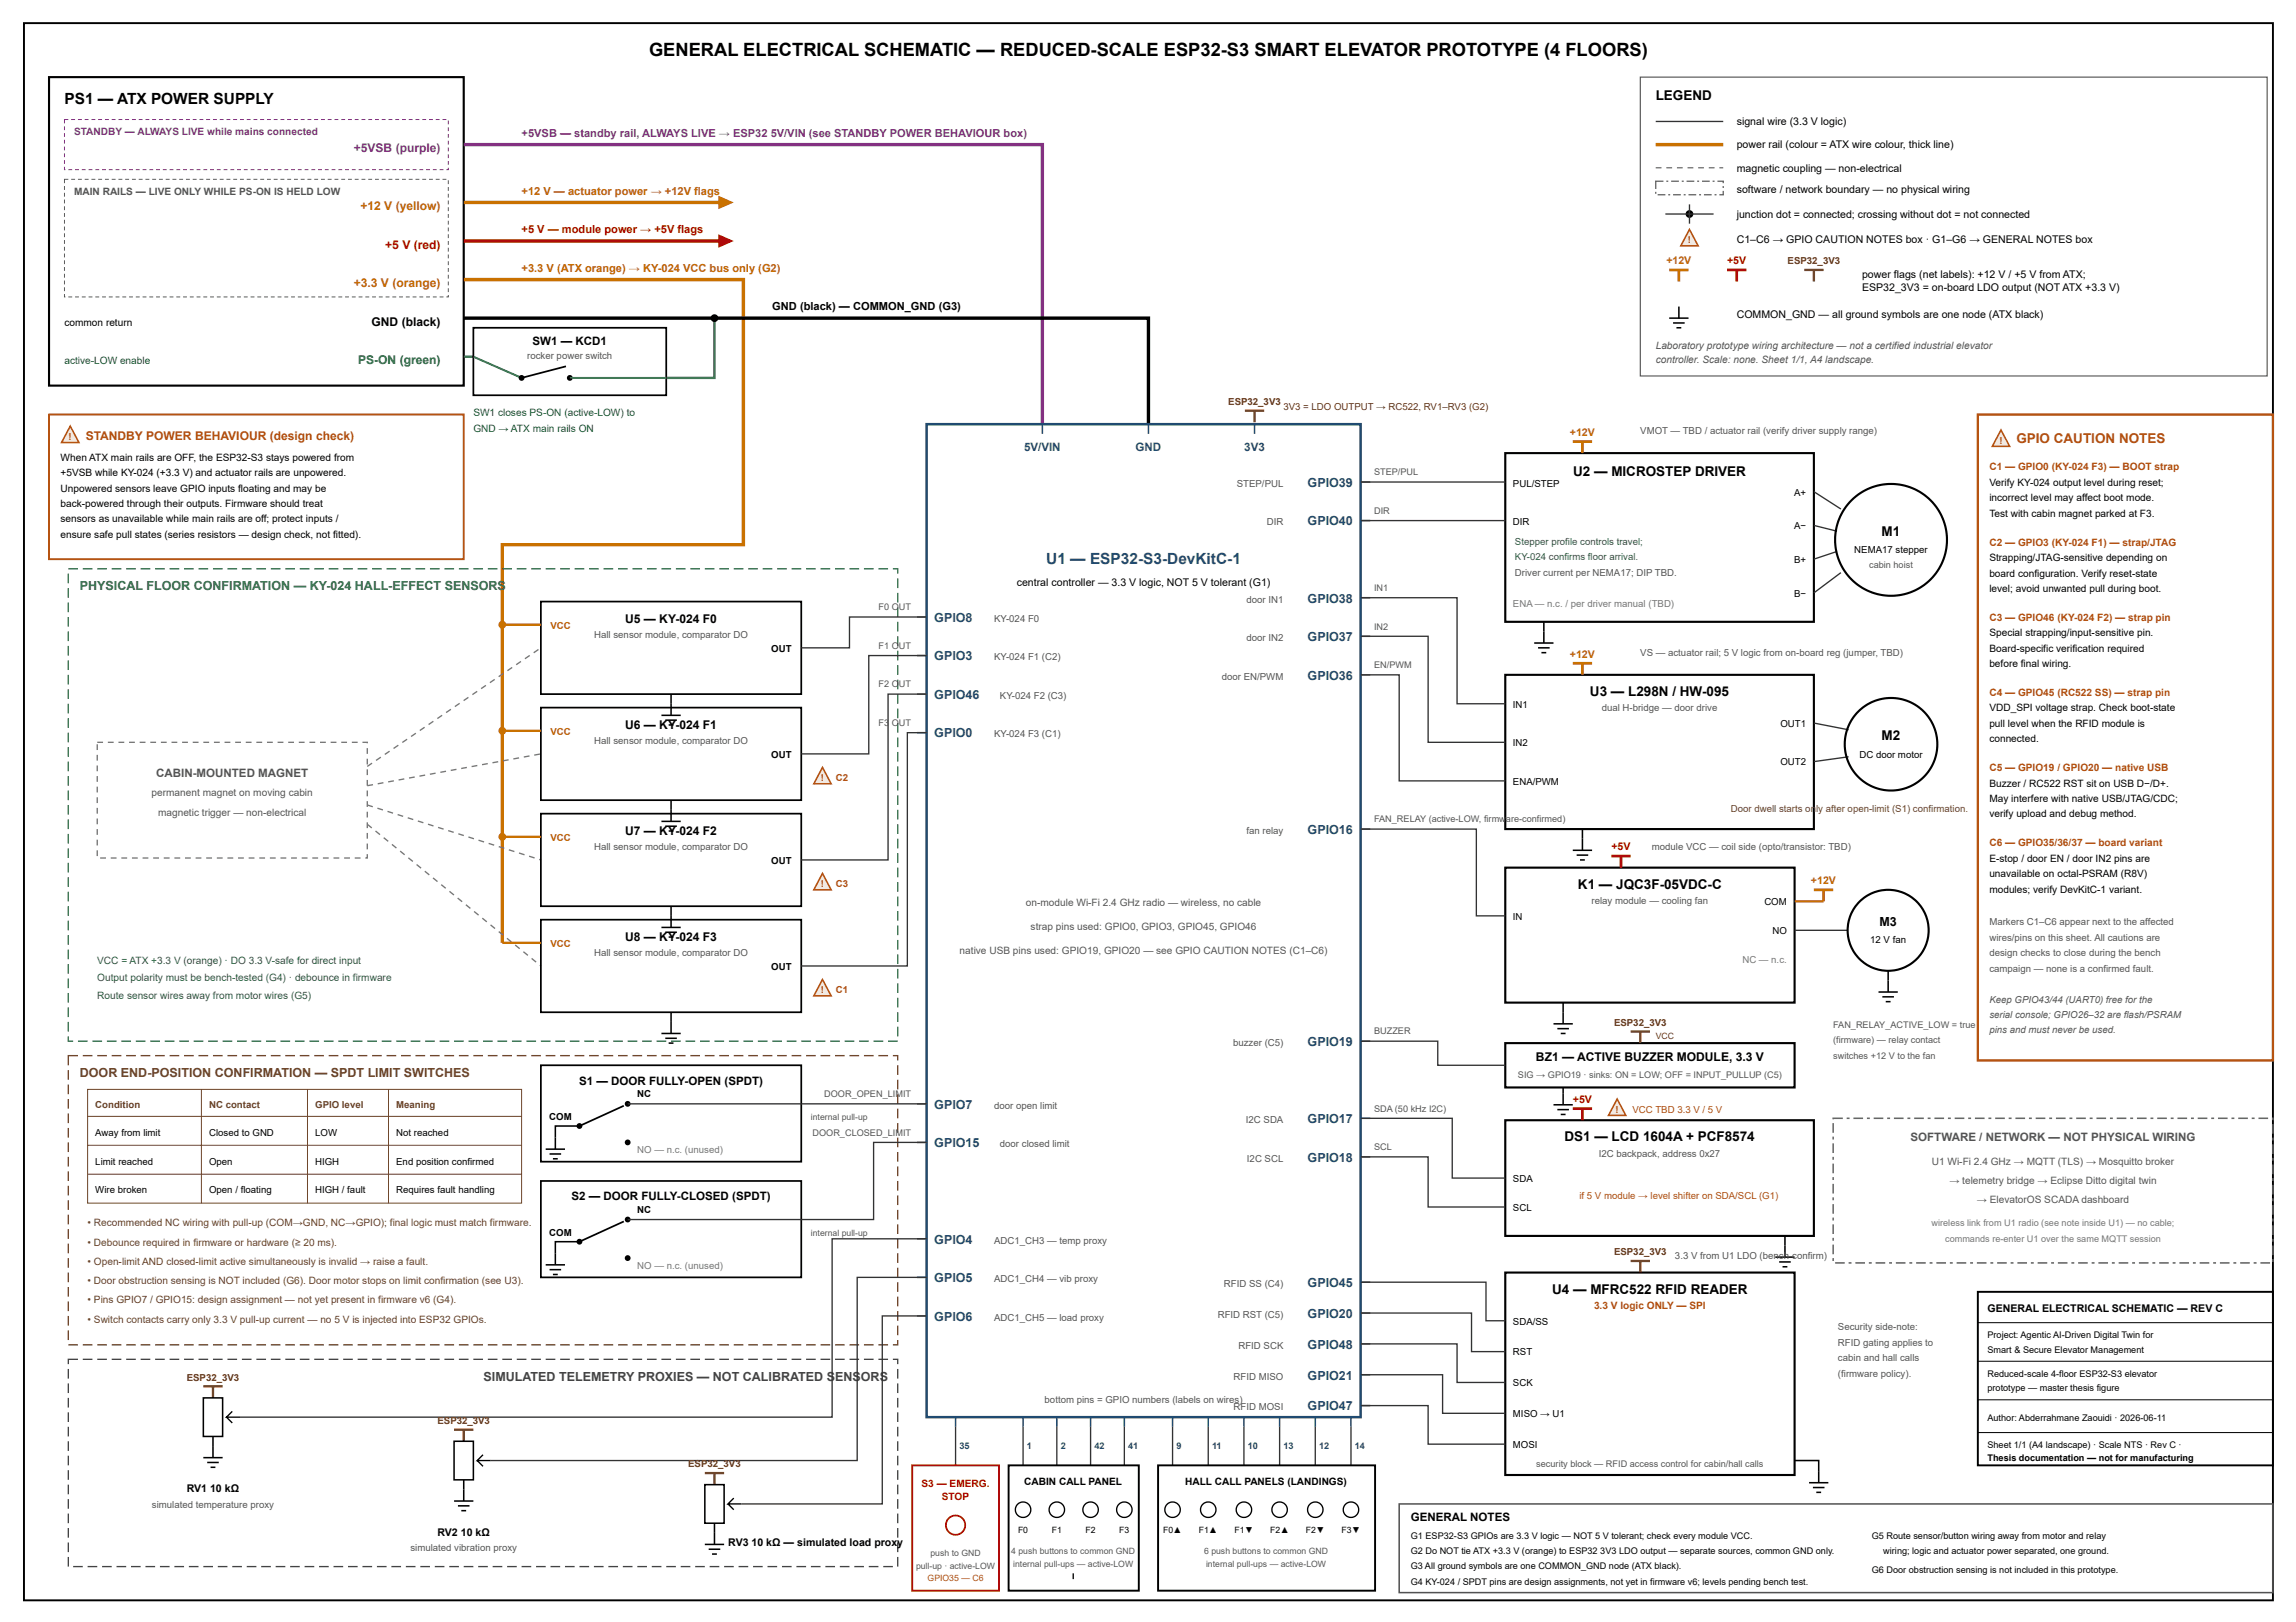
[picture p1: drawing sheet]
<svg xmlns="http://www.w3.org/2000/svg" width="297mm" height="210mm" viewBox="0 0 297 210" stroke-linecap="round" stroke-linejoin="round" font-family="sans-serif">
<defs><g id="words">
<text font-size="2.4" x="84" y="7.2">GENERAL ELECTRICAL SCHEMATIC — REDUCED-SCALE ESP32-S3 SMART ELEVATOR PROTOTYPE (4 FLOORS)</text>
<text font-size="2" x="8.3" y="13.5">PS1 — ATX POWER SUPPLY</text>
<text font-size="2" fill="#1f4e79" x="135.3" y="73">U1 — ESP32-S3-DevKitC-1</text>
<g font-size="1.7">
<text x="214.2" y="13">LEGEND</text>
<text x="203.5" y="61.6">U2 — MICROSTEP DRIVER</text>
<text x="243.4" y="69.4">M1</text>
<text x="205.7" y="90.1">U3 — L298N / HW-095</text>
<text x="243.4" y="95.8">M2</text>
<text x="204.1" y="115">K1 — JQC3F-05VDC-C</text>
<text x="202.4" y="147.7">DS1 — LCD 1604A + PCF8574</text>
<text x="200.8" y="167.4">U4 — MFRC522 RFID READER</text>
</g>
<text font-size="1.7" fill="#b45309" x="260.8" y="57.4">GPIO CAUTION NOTES</text>
<text font-size="1.6" fill="#7b2d8e" x="45.8" y="19.7">+5VSB (purple)</text>
<text font-size="1.6" fill="#a07d00" x="46.6" y="27.2">+12 V (yellow)</text>
<text font-size="1.6" fill="#b00000" x="49.8" y="32.2">+5 V (red)</text>
<text font-size="1.6" fill="#d96d00" x="45.8" y="37.2">+3.3 V (orange)</text>
<text font-size="1.6" fill="#1a7a1a" x="46.3" y="47.2">PS-ON (green)</text>
<g font-size="1.6">
<text x="48.1" y="42.2">GND (black)</text>
<text x="80.9" y="80.6">U5 — KY-024 F0</text>
<text x="80.9" y="94.3">U6 — KY-024 F1</text>
<text x="80.9" y="108">U7 — KY-024 F2</text>
<text x="243.1" y="119.9">M3</text>
<text x="80.9" y="121.8">U8 — KY-024 F3</text>
<text x="198.7" y="137.3">BZ1 — ACTIVE BUZZER MODULE, 3.3 V</text>
</g>
<text font-size="1.6" fill="#b45309" x="11.1" y="56.9">STANDBY POWER BEHAVIOUR (design check)</text>
<g font-size="1.6" fill="#1f4e79">
<text x="169.2" y="63">GPIO39</text>
<text x="169.2" y="68">GPIO40</text>
<text x="169.2" y="78">GPIO38</text>
<text x="120.9" y="80.5">GPIO8</text>
<text x="169.2" y="83">GPIO37</text>
<text x="120.9" y="85.5">GPIO3</text>
<text x="169.2" y="87.9">GPIO36</text>
<text x="120.9" y="90.4">GPIO46</text>
<text x="120.9" y="95.4">GPIO0</text>
<text x="169.2" y="107.9">GPIO16</text>
<text x="169.2" y="135.4">GPIO19</text>
<text x="120.9" y="143.5">GPIO7</text>
<text x="120.9" y="148.5">GPIO15</text>
<text x="169.2" y="145.3">GPIO17</text>
<text x="169.2" y="150.3">GPIO18</text>
<text x="120.9" y="160.9">GPIO4</text>
<text x="120.9" y="165.9">GPIO5</text>
<text x="169.2" y="166.5">GPIO45</text>
<text x="120.9" y="170.9">GPIO6</text>
<text x="169.2" y="170.5">GPIO20</text>
<text x="169.2" y="174.5">GPIO48</text>
<text x="169.2" y="178.5">GPIO21</text>
<text x="169.2" y="182.5">GPIO47</text>
</g>
<text font-size="1.6" fill="#2e6b34" x="10.3" y="76.3">PHYSICAL FLOOR CONFIRMATION — KY-024 HALL-EFFECT SENSORS</text>
<text font-size="1.6" fill="#6b4226" x="10.3" y="139.3">DOOR END-POSITION CONFIRMATION — SPDT LIMIT SWITCHES</text>
<g font-size="1.6" fill="#444">
<text x="62.6" y="178.6">SIMULATED TELEMETRY PROXIES — NOT CALIBRATED S</text>
<text x="108" y="178.6">ENS</text>
<text x="111.4" y="178.6">ORS</text>
</g>
<g font-size="1.5">
<text x="68.9" y="44.7">SW1 — KCD1</text>
<text x="74.9" y="140.3">S1 — DOOR FULLY-OPEN (SPDT)</text>
<text x="73.9" y="155.3">S2 — DOOR FULLY-CLOSED (SPDT)</text>
<text x="182.5" y="196.9">GENERAL NOTES</text>
</g>
<g font-size="1.5" fill="#1f4e79">
<text x="132.5" y="58.4">5V/VIN</text>
<text x="146.9" y="58.4">GND</text>
<text x="161" y="58.4">3V3</text>
</g>
<g font-size="1.5" fill="#555">
<text x="20.2" y="100.5">CABIN-MOUNTED MAGNET</text>
<text x="247.2" y="147.7">SOFTWARE / NETWORK — NOT PHYSICAL WIRING</text>
</g>
<g font-size="1.4" fill="#7b2d8e">
<text x="67.5" y="17.7">+5VSB — standby rail, ALWAYS LIVE → ESP32</text>
<text x="99.7" y="17.7">5V/VIN (see STANDBY POWER BEHAVIOUR box)</text>
</g>
<g font-size="1.4">
<text x="224.7" y="16.2">signal wire (3.3 V logic)</text>
<text x="224.7" y="19.2">power rail (colour = ATX wire colour, thick line)</text>
<text x="224.7" y="22.2">magnetic coupling — non-electrical</text>
<text x="224.7" y="24.9">software / network boundary — no physical wiring</text>
<text x="224.7" y="28.2">junction dot = connected; crossing without dot = not connected</text>
<text x="224.7" y="31.4">C1–C6 → GPIO CAUTION NOTES box · G1–G6 → GENERAL NOTES box</text>
<text x="240.9" y="35.9">power flags (net labels): +12 V / +5 V from ATX;</text>
<text x="99.9" y="40.2">GND (black) — COMMON_GND (G3)</text>
<text x="224.7" y="41.2">COMMON_GND — all ground symbols are one node (ATX black)</text>
<text x="240.9" y="37.7">ESP32_3V3 = on-board LDO output (NOT ATX +3.3 V)</text>
<text x="131.5" y="75.8">central controller — 3.3 V logic, NOT 5 V tolerant (G1)</text>
<text x="257.1" y="169.8">GENERAL ELECTRICAL SCHEMATIC — REV C</text>
<text x="24.2" y="193.1">RV1</text>
<text x="27.2" y="193.1">10 kΩ</text>
<text x="56.6" y="198.7">RV2</text>
<text x="59.6" y="198.7">10 kΩ</text>
<text x="94.2" y="200.1">RV3</text>
<text x="97.2" y="200.1">10 kΩ — simulated load proxy</text>
</g>
<g font-size="1.4" fill="#a07d00">
<text x="67.5" y="25.2">+12 V — actuator power → +12V flags</text>
<text x="215.6" y="34.2">+12V</text>
<text x="203.1" y="56.4">+12V</text>
<text x="203.1" y="85.1">+12V</text>
<text x="234.3" y="114.4">+12V</text>
</g>
<g font-size="1.4" fill="#b00000">
<text x="67.5" y="30.2">+5 V — module power → +5V flags</text>
<text x="223.4" y="34.2">+5V</text>
<text x="208.5" y="110">+5V</text>
<text x="203.5" y="142.7">+5V</text>
</g>
<text font-size="1.4" fill="#d96d00" x="67.5" y="35.2">+3.3 V (ATX orange) → KY-024 VCC bus only (G2)</text>
<text font-size="1.3" fill="#7b2d8e" x="9.6" y="17.5">STANDBY — ALWAYS LIVE while mains connected</text>
<g font-size="1.3" fill="#555">
<text x="9.6" y="25.2">MAIN RAILS — LIVE ONLY WHILE PS-ON IS HELD LOW</text>
<text x="214.2" y="45.2">Laboratory prototype wiring architecture — not a certified industrial elevator</text>
<text x="214.2" y="47">controller. Scale: none. Sheet 1/1, A4 landscape.</text>
<text x="19.6" y="103">permanent magnet on moving cabin</text>
<text x="20.4" y="105.5">magnetic trigger — non-electrical</text>
<text x="132.7" y="117.3">on-module Wi-Fi 2.4 GHz radio — wireless, no cable</text>
<text x="124.1" y="123.5">native USB pins used: GPIO19, GPIO20 — see GPIO CAUTION NOTES (C1–C6)</text>
<text x="133.3" y="120.4">strap pins used: GPIO0, GPIO3, GPIO45, GPIO46</text>
<text x="249.9" y="150.7">U1 Wi-Fi 2.4 GHz → MQTT (TLS) → Mosquitto broker</text>
<text x="252.2" y="153.2">→ telemetry bridge → Eclipse Ditto digital twin</text>
<text x="255.7" y="155.7">→ ElevatorOS SCADA dashboard</text>
</g>
<g font-size="1.3">
<text x="8.3" y="42.2">common return</text>
<text x="7.8" y="59.6">When ATX main rails are OFF, the ESP32-S3 stays powered from</text>
<text x="7.8" y="61.6">+5VSB while KY-024 (+3.3 V) and actuator rails are unpowered.</text>
<text x="7.8" y="63.6">Unpowered sensors leave GPIO inputs floating and may be</text>
<text x="7.8" y="65.6">back-powered through their outputs. Firmware should treat</text>
<text x="257.3" y="62.9">Verify KY-024 output level during reset;</text>
<text x="257.3" y="64.9">incorrect level may affect boot mode.</text>
<text x="7.8" y="67.6">sensors as unavailable while main rails are off; protect inputs /</text>
<text x="7.8" y="69.6">ensure safe pull states (series resistors — design check, not fitted).</text>
<text x="257.3" y="66.9">Test with cabin magnet parked at F3.</text>
<text x="257.3" y="72.6">Strapping/JTAG-sensitive depending on</text>
<text x="257.3" y="74.6">board configuration. Verify reset-state</text>
<text x="257.3" y="76.6">level; avoid unwanted pull during boot.</text>
<text x="257.3" y="82.3">Special strapping/input-sensitive pin.</text>
<text x="257.3" y="84.3">Board-specific verification required</text>
<text x="257.3" y="86.3">before final wiring.</text>
<text x="257.3" y="92.1">VDD_SPI voltage strap. Check boot-state</text>
<text x="257.3" y="94.1">pull level when the RFID module is</text>
<text x="257.3" y="96.1">connected.</text>
<text x="257.3" y="101.8">Buzzer / RC522 RST sit on USB D−/D+.</text>
<text x="257.3" y="103.8">May interfere with native USB/JTAG/CDC;</text>
<text x="257.3" y="105.8">verify upload and debug method.</text>
<text x="257.3" y="111.5">E-stop / door EN / door IN2 pins are</text>
<text x="257.3" y="113.5">unavailable on octal-PSRAM (R8V)</text>
<text x="257.3" y="115.5">modules; verify DevKitC-1 variant.</text>
<text x="132.5" y="192.1">CABIN CALL PANEL</text>
<text x="153.3" y="192.1">HALL CALL PANELS (LANDINGS)</text>
</g>
<g font-size="1.3" fill="#1a7a1a">
<text x="8.3" y="47.2">active-LOW enable</text>
<text x="61.2" y="53.9">SW1 closes PS-ON (active-LOW) to</text>
<text x="61.2" y="55.9">GND → ATX main rails ON</text>
</g>
<g font-size="1.3" fill="#b45309">
<text x="257.3" y="60.9">C1 — GPIO0 (KY-024 F3) — BOOT strap</text>
<text x="257.3" y="70.6">C2 — GPIO3 (KY-024 F1) — strap/JTAG</text>
<text x="257.3" y="80.3">C3 — GPIO46 (KY-024 F2) — strap pin</text>
<text x="257.3" y="90.1">C4 — GPIO45 (RC522 SS) — strap pin</text>
<text x="257.3" y="99.8">C5 — GPIO19 / GPIO20 — native USB</text>
<text x="257.3" y="109.5">C6 — GPIO35/36/37 — board variant</text>
<text x="206.2" y="169.4">3.3 V logic ONLY — SPI</text>
</g>
<g font-size="1.3" fill="#2e6b34">
<text x="12.6" y="124.7">VCC = ATX +3.3 V (orange) · DO 3.3 V-safe for direct input</text>
<text x="12.6" y="127">Output polarity must be bench-tested (G4) · debounce in firmware</text>
<text x="12.6" y="129.2">Route sensor wires away from motor wires (G5)</text>
</g>
<g font-size="1.3" fill="#6b4226">
<text x="11.3" y="158.7">• Recommended NC wiring with pull-up (COM→GND, NC→GPIO); final logic must match firmware.</text>
<text x="11.3" y="161.2">• Debounce required in firmware or hardware (≥ 20 ms).</text>
<text x="11.3" y="163.7">• Open-limit AND closed-limit active simultaneously is invalid → raise a fault.</text>
<text x="11.3" y="166.2">• Door obstruction sensing is NOT included (G6). Door motor stops on limit confirmation (see U3).</text>
<text x="11.3" y="168.7">• Pins GPIO7 / GPIO15: design assignment — not yet present in firmware v6 (G4).</text>
<text x="11.3" y="171.2">• Switch contacts carry only 3.3 V pull-up current — no 5 V is injected into ESP32 GPIOs.</text>
</g>
<g font-size="1.3" fill="#b00000">
<text x="119.2" y="192.4">S3 — EMERG.</text>
<text x="121.8" y="194.1">STOP</text>
</g>
<g font-size="1.2" fill="#b45309">
<text x="218.3" y="31.5">!</text>
<text x="8.9" y="56.9">!</text>
<text x="258.6" y="57.4">!</text>
<text x="106.2" y="101.1">!</text>
<text x="108.1" y="101">C2</text>
<text x="106.2" y="114.8">!</text>
<text x="108.1" y="114.8">C3</text>
<text x="106.2" y="128.6">!</text>
<text x="108.1" y="128.5">C1</text>
<text x="211.2" y="144">VCC TBD 3.3 V / 5 V</text>
<text x="209" y="144">!</text>
<text x="204.3" y="155.2">if 5 V module → level shifter on SDA/SCL (G1)</text>
</g>
<g font-size="1.2" fill="#7a1f1f">
<text x="231.2" y="34.2">ESP32_3V3</text>
<text x="158.9" y="52.4">ESP32_3V3</text>
<text x="166" y="53">3V3 = LDO OUTPUT → RC522, RV1–RV3 (G2)</text>
<text x="208.8" y="132.7">ESP32_3V3</text>
<text x="208.8" y="162.4">ESP32_3V3</text>
<text x="24.2" y="178.6">ESP32_3V3</text>
<text x="56.6" y="184.3">ESP32_3V3</text>
<text x="89" y="189.9">ESP32_3V3</text>
</g>
<g font-size="1.2" fill="#555">
<text x="68.2" y="46.4">rocker power switch</text>
<text x="212.2" y="56.1">VMOT — TBD / actuator rail (verify driver supply range)</text>
<text x="160" y="63">STEP/PUL</text>
<text x="177.8" y="61.5">STEP/PUL</text>
<text x="163.9" y="68">DIR</text>
<text x="177.8" y="66.5">DIR</text>
<text x="161.2" y="78">door IN1</text>
<text x="177.8" y="76.5">IN1</text>
<text x="196" y="74.5">Driver current per NEMA17; DIP TBD.</text>
<text x="241.8" y="73.5">cabin hoist</text>
<text x="76.9" y="82.6">Hall sensor module, comparator DO</text>
<text x="113.7" y="79">F0 OUT</text>
<text x="113.7" y="84">F1 OUT</text>
<text x="128.6" y="80.5">KY-024 F0</text>
<text x="161.2" y="83">door IN2</text>
<text x="177.8" y="81.5">IN2</text>
<text x="113.7" y="88.9">F2 OUT</text>
<text x="128.6" y="85.5">KY-024 F1 (C2)</text>
<text x="158.1" y="87.9">door EN/PWM</text>
<text x="177.8" y="86.4">EN/PWM</text>
<text x="212.2" y="84.8">VS — actuator rail; 5 V logic from on-board reg (jumper, TBD)</text>
<text x="113.7" y="93.9">F3</text>
<text x="115.4" y="93.9">OUT</text>
<text x="128.6" y="95.4">KY-024 F3 (C1)</text>
<text x="129.3" y="90.4">KY-024 F2 (C3)</text>
<text x="207.2" y="92.1">dual H-bridge — door drive</text>
<text x="76.9" y="96.3">Hall sensor module, comparator DO</text>
<text x="161.2" y="107.9">fan relay</text>
<text x="177.8" y="106.4">FAN_RELAY (active-LOW, firmw</text>
<text x="194.8" y="106.4">are-confirmed)</text>
<text x="76.9" y="110">Hall sensor module, comparator DO</text>
<text x="213.7" y="110">module VCC — coil side (opto/transistor: TBD)</text>
<text x="205.9" y="117">relay module — cooling fan</text>
<text x="257.3" y="119.8">Markers C1–C6 appear next to the affected</text>
<text x="76.9" y="123.7">Hall sensor module, comparator DO</text>
<text x="257.3" y="121.8">wires/pins on this sheet. All cautions are</text>
<text x="257.3" y="123.7">design checks to close during the bench</text>
<text x="257.3" y="125.7">campaign — none is a confirmed fault.</text>
<text x="257.3" y="129.7">Keep GPIO43/44 (UART0) free for the</text>
<text x="257.3" y="131.7">serial console; GPIO26–32 are flash/PSRAM</text>
<text x="159.5" y="135.4">buzzer (C5)</text>
<text x="177.8" y="133.9">BUZZER</text>
<text x="237.1" y="133">FAN_RELAY_ACTIVE_LOW = true</text>
<text x="237.1" y="135">(firmware) — relay contact</text>
<text x="237.1" y="137">switches +12 V to the fan</text>
<text x="257.3" y="133.7">pins and must never be used.</text>
<text x="106.6" y="142">DOOR_OPEN_LIMIT</text>
<text x="128.6" y="143.5">door open limit</text>
<text x="177.8" y="143.8">SDA (50 kHz I2C)</text>
<text x="196.4" y="139.5">SIG → GPIO19 · sinks: ON = LOW; OFF = INPUT_PULLUP (C5)</text>
<text x="105.1" y="147">DOOR_CLOSED_LIMIT</text>
<text x="129.3" y="148.5">door closed limit</text>
<text x="161.2" y="145.3">I2C SDA</text>
<text x="177.8" y="148.8">SCL</text>
<text x="206.8" y="149.7">I2C backpack, address 0x27</text>
<text x="161.3" y="150.3">I2C SCL</text>
<text x="128.6" y="160.9">ADC1_CH3 — temp proxy</text>
<text x="128.6" y="165.9">ADC1_CH4 — vib proxy</text>
<text x="158.3" y="166.5">RFID SS (C4)</text>
<text x="216.7" y="162.9">3.3 V from U1 LDO (bench-confirm)</text>
<text x="128.6" y="170.9">ADC1_CH5 — load proxy</text>
<text x="157.5" y="170.5">RFID RST (C5)</text>
<text x="237.8" y="172.2">Security side-note:</text>
<text x="159.6" y="178.5">RFID MISO</text>
<text x="160.2" y="174.5">RFID SCK</text>
<text x="237.8" y="174.1">RFID gating applies to</text>
<text x="237.8" y="176.1">cabin and hall calls</text>
<text x="237.8" y="178.1">(firmware policy).</text>
<text x="135.1" y="181.5">bottom pins = GPIO numbers (labels on wires)</text>
<text x="159.6" y="182.5">RFID MOSI</text>
<text x="198.7" y="189.9">security block — RFID access control for cabin/hall calls</text>
<text x="19.7" y="195.1">simulated temperature proxy</text>
<text x="53.1" y="200.7">simulated vibration proxy</text>
</g>
<g font-size="1.2">
<text x="195.7" y="63">PUL/STEP</text>
<text x="232.1" y="64.1">A+</text>
<text x="195.7" y="68">DIR</text>
<text x="232.1" y="68.5">A−</text>
<text x="239.9" y="71.6">NEMA17 stepper</text>
<text x="232.1" y="72.9">B+</text>
<text x="232.1" y="77.2">B−</text>
<text x="99.8" y="84.3">OUT</text>
<text x="195.7" y="91.6">IN1</text>
<text x="230.3" y="94.1">OUT1</text>
<text x="99.8" y="98.1">OUT</text>
<text x="195.7" y="96.6">IN2</text>
<text x="195.7" y="101.5">ENA/PWM</text>
<text x="230.3" y="99.1">OUT2</text>
<text x="240.5" y="98.1">DC door motor</text>
<text x="99.8" y="111.8">OUT</text>
<text x="195.7" y="119">IN</text>
<text x="228.2" y="117.1">COM</text>
<text x="99.8" y="125.5">OUT</text>
<text x="229.3" y="120.9">NO</text>
<text x="241.9" y="122">12 V fan</text>
<text x="82.4" y="142">NC</text>
<text x="12.3" y="147">Away from limit</text>
<text x="27.1" y="147">Closed to GND</text>
<text x="40.8" y="147">LOW</text>
<text x="51.3" y="147">Not reached</text>
<text x="71" y="145">COM</text>
<text x="12.3" y="150.7">Limit reached</text>
<text x="12.3" y="154.4">Wire broken</text>
<text x="27.1" y="150.7">Open</text>
<text x="27.1" y="154.4">Open / floating</text>
<text x="40.8" y="150.7">HIGH</text>
<text x="40.8" y="154.4">HIGH / fault</text>
<text x="51.3" y="150.7">End position confirmed</text>
<text x="51.3" y="154.4">Requires fault handling</text>
<text x="195.7" y="152.9">SDA</text>
<text x="71" y="159.9">COM</text>
<text x="82.4" y="156.9">NC</text>
<text x="195.7" y="156.7">SCL</text>
<text x="195.7" y="171.4">SDA/SS</text>
<text x="257.1" y="173.2">Project: Agentic AI-Driven Digital Twin for</text>
<text x="195.7" y="175.4">RST</text>
<text x="195.7" y="179.4">SCK</text>
<text x="257.1" y="175">Smart &amp; Secure Elevator Management</text>
<text x="257.1" y="178.1">Reduced-scale 4-floor ESP32-S3 elevator</text>
<text x="195.7" y="183.4">MISO → U1</text>
<text x="257.1" y="180">prototype — master thesis figure</text>
<text x="257.1" y="183.9">Author: Abderrahmane Zaouidi · 2026-06-11</text>
<text x="195.7" y="187.4">MOSI</text>
<text x="257.1" y="187.4">Sheet 1/1 (A4 landscape) · Scale NTS · Rev C ·</text>
<text x="257.1" y="189">Thesis documentation — not for manufacturing</text>
<text x="182.5" y="199.1">G1 ESP32-S3 GPIOs are 3.3 V logic — NOT 5 V tolerant; check every module VCC.</text>
<text x="182.5" y="201.1">G2 Do NOT tie ATX +3.3 V (orange) to ESP32</text>
<text x="182.5" y="203.1">G3 All ground symbols are one COMMON_GND node (ATX black).</text>
<text x="207" y="201.1">3V3 LDO output — separate sources, common GND only.</text>
<text x="242.1" y="199.1">G5 Route sensor/button wiring away from motor and relay</text>
<text x="242.1" y="203.6">G6 Door obstruction sensing is not included in this prototype.</text>
<text x="243.6" y="201.1">wiring; logic and actuator power separated, one ground.</text>
<text x="182.5" y="205.1">G4 KY-024 / SPDT pins are design assignments, not yet in firmware v6; levels pending bench test.</text>
</g>
<g font-size="1.2" fill="#2e6b34">
<text x="196" y="70.5">Stepper profile controls travel;</text>
<text x="196" y="72.5">KY-024 confirms floor arrival.</text>
</g>
<g font-size="1.2" fill="#d96d00">
<text x="71.2" y="81.3">VCC</text>
<text x="71.2" y="95.1">VCC</text>
<text x="71.2" y="108.8">VCC</text>
<text x="71.2" y="122.5">VCC</text>
</g>
<g font-size="1.2" fill="#777">
<text x="195.7" y="78.6">ENA — n.c. / per driver manual (TBD)</text>
<text x="225.4" y="124.6">NC — n.c.</text>
<text x="82.4" y="149.2">NO — n.c. (unused)</text>
<text x="249.9" y="158.7">wireless link from U1 radio (see note inside U1) — no cable;</text>
<text x="251.6" y="160.7">commands re-enter U1 over the same MQTT session</text>
<text x="82.4" y="164.2">NO — n.c. (unused)</text>
</g>
<g font-size="1.2" fill="#6b4226">
<text x="223.9" y="105">Door dwell starts on</text>
<text x="234.9" y="105">ly after open-limit (S1) confirmation.</text>
<text x="12.3" y="143.3">Condition</text>
<text x="27.1" y="143.3">NC contact</text>
<text x="40.8" y="143.3">GPIO level</text>
<text x="51.3" y="143.3">Meaning</text>
</g>
<g font-size="1.2" fill="#1f4e79">
<text x="124.1" y="187.5">35</text>
<text x="132.8" y="187.5">1</text>
<text x="137.2" y="187.5">2</text>
<text x="141.6" y="187.5">42</text>
<text x="145.9" y="187.5">41</text>
<text x="152.2" y="187.5">9</text>
<text x="156.8" y="187.5">11</text>
<text x="161.4" y="187.5">10</text>
<text x="166" y="187.5">13</text>
<text x="170.6" y="187.5">12</text>
<text x="175.3" y="187.5">14</text>
</g>
<text font-size="1.1" fill="#7a1f1f" x="214.2" y="134.5">VCC</text>
<g font-size="1.1" fill="#555">
<text x="104.9" y="145">internal pull-up</text>
<text x="104.9" y="159.9">internal pull-up</text>
<text x="118.5" y="203">pull-up · active-LOW</text>
<text x="120.4" y="201.3">push to GND</text>
<text x="130.8" y="201.1">4 push buttons to common GND</text>
<text x="131.1" y="202.7">internal pull-ups — active-LOW</text>
<text x="155.8" y="201.1">6 push buttons to common GND</text>
<text x="156" y="202.7">internal pull-ups — active-LOW</text>
</g>
<g font-size="1.1">
<text x="131.7" y="198.4">F0</text>
<text x="136.1" y="198.4">F1</text>
<text x="140.4" y="198.4">F2</text>
<text x="144.8" y="198.4">F3</text>
<text x="150.5" y="198.4">F0▲</text>
<text x="155.1" y="198.4">F1▲</text>
<text x="159.7" y="198.4">F1▼</text>
<text x="164.3" y="198.4">F2▲</text>
<text x="168.9" y="198.4">F2▼</text>
<text x="173.5" y="198.4">F3▼</text>
</g>
<text font-size="1.1" fill="#b45309" x="120" y="204.6">GPIO35 — C6</text>
</g></defs>
<path d="M3.1 3h290.9v204.1h-290.9z" fill="none" stroke="#000" stroke-width=".25"/>
<path d="M212.2 10h81.1v38.7h-81.1z" fill="none" stroke="#555" stroke-width=".15"/>
<path d="M214.2 15.7h8.7" fill="none" stroke="#333" stroke-width=".17"/>
<path d="M214.2 18.7h8.7" fill="none" stroke="#a07d00" stroke-width=".44"/>
<path d="M214.2 21.6h.7v.2h-.7zM215.6 21.6h.7v.2h-.7zM216.9 21.6h.8v.2h-.8zM218.3 21.6h.8v.2h-.8zM219.7 21.6h.7v.2h-.7zM221 21.6h.8v.2h-.8zM222.4 21.6h.5v.2h-.5z" fill="#777"/>
<path d="M215.6 23.4h.2v.1h-.2zM216.2 23.4h1v.1h-1zM217.6 23.4h.2v.1h-.2zM218.2 23.4h1v.1h-1zM219.5 23.4h.3v.1h-.3zM220.2 23.4h1v.1h-1zM221.5 23.4h.3v.1h-.3zM222.2 23.4h.8v.3h-.2v-.2h.1h-.7zM222.8 24.1h.2v.2h-.2zM222.4 25.1h.5v.1h-.1v-.5h.2v.6h-.6zM221.8 25.1h.2v.2h-.2zM220.4 25.1h1v.2h-1zM219.8 25.1h.2v.2h-.2zM218.4 25.1h1v.2h-1zM217.8 25.1h.3v.2h-.3zM216.4 25.1h1v.2h-1zM215.8 25.1h.3v.2h-.3zM214.4 25.1h1v.2h-1zM214.1 24.8h.2v.3h-.2zM214.1 23.4h1.1v.1h-1h.1v1h-.2z" fill="#666"/>
<circle cx="218.6" cy="27.7" r=".5" fill="#000"/>
<path d="M215.4 27.7h6.3M218.6 26.4v2.5" fill="none" stroke="#333" stroke-width=".17"/>
<path d="M218.6 29.7l1.1 2.1h-2.3z" fill="#fff3d6"/>
<path d="M218.6 29.7l1.1 2.1h-2.3z" fill="none" stroke="#b45309" stroke-width=".2"/>
<path d="M215.9 34.9h2.5M217.2 34.9v1.5" fill="none" stroke="#a07d00" stroke-width=".35"/>
<path d="M223.4 34.9h2.5M224.7 34.9v1.5" fill="none" stroke="#b00000" stroke-width=".35"/>
<path d="M233.4 34.9h2.5M234.6 34.9v1.5" fill="none" stroke="#7a1f1f" stroke-width=".3"/>
<path d="M217.2 39.7v1.5M215.9 41.2h2.5M216.4 41.8h1.5M216.9 42.4h.6" fill="none" stroke="#000" stroke-width=".2"/>
<path d="M6.3 10h53.7v39.9h-53.7z" fill="none" stroke="#000" stroke-width=".27"/>
<path d="M9.2 15.4h.5v.1h-.5zM10.1 15.4h.5v.1h-.5zM11 15.4h.5v.1h-.5zM11.8 15.4h.5v.1h-.5zM12.7 15.4h.5v.1h-.5zM13.6 15.4h.5v.1h-.5zM14.5 15.4h.5v.1h-.5zM15.3 15.4h.5v.1h-.5zM16.2 15.4h.5v.1h-.5zM17.1 15.4h.5v.1h-.5zM17.9 15.4h.5v.1h-.5zM18.8 15.4h.5v.1h-.5zM19.7 15.4h.5v.1h-.5zM20.6 15.4h.5v.1h-.5zM21.4 15.4h.5v.1h-.5zM22.3 15.4h.5v.1h-.5zM23.2 15.4h.5v.1h-.5zM24.1 15.4h.5v.1h-.5zM24.9 15.4h.5v.1h-.5zM25.8 15.4h.5v.1h-.5zM26.7 15.4h.5v.1h-.5zM27.6 15.4h.5v.1h-.5zM28.4 15.4h.5v.1h-.5zM29.3 15.4h.5v.1h-.5zM30.2 15.4h.5v.1h-.5zM31 15.4h.5v.1h-.5zM31.9 15.4h.5v.1h-.5zM32.8 15.4h.5v.1h-.5zM33.7 15.4h.5v.1h-.5zM34.5 15.4h.5v.1h-.5zM35.4 15.4h.5v.1h-.5zM36.3 15.4h.5v.1h-.5zM37.2 15.4h.5v.1h-.5zM38 15.4h.5v.1h-.5zM38.9 15.4h.5v.1h-.5zM39.8 15.4h.5v.1h-.5zM40.7 15.4h.4v.1h-.4zM41.5 15.4h.5v.1h-.5zM42.4 15.4h.5v.1h-.5zM43.3 15.4h.5v.1h-.5zM44.1 15.4h.5v.1h-.5zM45 15.4h.5v.1h-.5zM45.9 15.4h.5v.1h-.5zM46.8 15.4h.5v.1h-.5zM47.6 15.4h.5v.1h-.5zM48.5 15.4h.5v.1h-.5zM49.4 15.4h.5v.1h-.5zM50.3 15.4h.5v.1h-.5zM51.1 15.4h.5v.1h-.5zM52 15.4h.5v.1h-.5zM52.9 15.4h.5v.1h-.5zM53.7 15.4h.5v.1h-.5zM54.6 15.4h.5v.1h-.5zM55.5 15.4h.5v.1h-.5zM56.4 15.4h.5v.1h-.5zM57.2 15.4h.5v.1h-.5zM57.9 15.6h.2v.5h-.2zM57.9 16.5h.2v.5h-.2zM57.9 17.3h.2v.5h-.2zM57.9 18.2h.2v.5h-.2zM57.9 19.1h.2v.5h-.2zM57.9 20h.2v.5h-.2zM57.9 20.8h.2v.5h-.2zM57.7 21.9l.3 .1-.1-.3h.2v.3h-.4zM56.9 21.9h.5v.1h-.5zM56 21.9h.5v.1h-.5zM55.1 21.9h.5v.1h-.5zM54.2 21.9h.5v.1h-.5zM53.4 21.9h.5v.1h-.5zM52.5 21.9h.5v.1h-.5zM51.6 21.9h.5v.1h-.5zM50.8 21.9h.5v.1h-.5zM49.9 21.9h.5v.1h-.5zM49 21.9h.5v.1h-.5zM48.1 21.9h.5v.1h-.5zM47.3 21.9h.5v.1h-.5zM46.4 21.9h.5v.1h-.5zM45.5 21.9h.5v.1h-.5zM44.6 21.9h.5v.1h-.5zM43.8 21.9h.5v.1h-.5zM42.9 21.9h.5v.1h-.5zM42 21.9h.5v.1h-.5zM41.1 21.9h.5v.1h-.5zM40.3 21.9h.5v.1h-.5zM39.4 21.9h.5v.1h-.5zM38.5 21.9h.5v.1h-.5zM37.7 21.9h.5v.1h-.5zM36.8 21.9h.5v.1h-.5zM35.9 21.9h.5v.1h-.5zM35 21.9h.5v.1h-.5zM34.2 21.9h.5v.1h-.5zM33.3 21.9h.5v.1h-.5zM32.4 21.9h.5v.1h-.5zM31.5 21.9h.5v.1h-.5zM30.7 21.9h.5v.1h-.5zM29.8 21.9h.5v.1h-.5zM28.9 21.9h.5v.1h-.5zM28.1 21.9h.4v.1h-.4zM27.2 21.9h.5v.1h-.5zM26.3 21.9h.5v.1h-.5zM25.4 21.9h.5v.1h-.5zM24.6 21.9h.5v.1h-.5zM23.7 21.9h.5v.1h-.5zM22.8 21.9h.5v.1h-.5zM21.9 21.9h.5v.1h-.5zM21.1 21.9h.5v.1h-.5zM20.2 21.9h.5v.1h-.5zM19.3 21.9h.5v.1h-.5zM18.4 21.9h.5v.1h-.5zM17.6 21.9h.5v.1h-.5zM16.7 21.9h.5v.1h-.5zM15.8 21.9h.5v.1h-.5zM15 21.9h.5v.1h-.5zM14.1 21.9h.5v.1h-.5zM13.2 21.9h.5v.1h-.5zM12.3 21.9h.5v.1h-.5zM11.5 21.9h.5v.1h-.5zM10.6 21.9h.5v.1h-.5zM9.7 21.9h.5v.1h-.5zM8.8 21.9h.5v.1h-.5zM8.3 21.6h.1l-.1 .4 .2-.1v.1h-.2zM8.3 20.7h.1v.5h-.1zM8.3 19.8h.1v.5h-.1zM8.3 19h.1v.5h-.1zM8.3 18.1h.1v.5h-.1zM8.3 17.2h.1v.5h-.1zM8.3 16.3h.1v.5h-.1zM8.3 15.4h.5v.1h-.5l.1 .5h-.1z" fill="#7b2d8e"/>
<path d="M9.2 23.1h.5v.2h-.5zM10.1 23.1h.5v.2h-.5zM11 23.1h.5v.2h-.5zM11.8 23.1h.5v.2h-.5zM12.7 23.1h.5v.2h-.5zM13.6 23.1h.5v.2h-.5zM14.5 23.1h.5v.2h-.5zM15.3 23.1h.5v.2h-.5zM16.2 23.1h.5v.2h-.5zM17.1 23.1h.5v.2h-.5zM17.9 23.1h.5v.2h-.5zM18.8 23.1h.5v.2h-.5zM19.7 23.1h.5v.2h-.5zM20.6 23.1h.5v.2h-.5zM21.4 23.1h.5v.2h-.5zM22.3 23.1h.5v.2h-.5zM23.2 23.1h.5v.2h-.5zM24.1 23.1h.5v.2h-.5zM24.9 23.1h.5v.2h-.5zM25.8 23.1h.5v.2h-.5zM26.7 23.1h.5v.2h-.5zM27.6 23.1h.5v.2h-.5zM28.4 23.1h.5v.2h-.5zM29.3 23.1h.5v.2h-.5zM30.2 23.1h.5v.2h-.5zM31 23.1h.5v.2h-.5zM31.9 23.1h.5v.2h-.5zM32.8 23.1h.5v.2h-.5zM33.7 23.1h.5v.2h-.5zM34.5 23.1h.5v.2h-.5zM35.4 23.1h.5v.2h-.5zM36.3 23.1h.5v.2h-.5zM37.2 23.1h.5v.2h-.5zM38 23.1h.5v.2h-.5zM38.9 23.1h.5v.2h-.5zM39.8 23.1h.5v.2h-.5zM40.7 23.1h.4v.2h-.4zM41.5 23.1h.5v.2h-.5zM42.4 23.1h.5v.2h-.5zM43.3 23.1h.5v.2h-.5zM44.1 23.1h.5v.2h-.5zM45 23.1h.5v.2h-.5zM45.9 23.1h.5v.2h-.5zM46.8 23.1h.5v.2h-.5zM47.6 23.1h.5v.2h-.5zM48.5 23.1h.5v.2h-.5zM49.4 23.1h.5v.2h-.5zM50.3 23.1h.5v.2h-.5zM51.1 23.1h.5v.2h-.5zM52 23.1h.5v.2h-.5zM52.9 23.1h.5v.2h-.5zM53.7 23.1h.5v.2h-.5zM54.6 23.1h.5v.2h-.5zM55.5 23.1h.5v.2h-.5zM56.4 23.1h.5v.2h-.5zM57.2 23.1h.5v.2h-.5zM57.9 23.3h.2v.5h-.2zM57.9 24.2h.2v.5h-.2zM57.9 25.1h.2v.5h-.2zM57.9 25.9h.2v.5h-.2zM57.9 26.8h.2v.5h-.2zM57.9 27.7h.2v.5h-.2zM57.9 28.6h.2v.5h-.2zM57.9 29.4h.2v.5h-.2zM57.9 30.3h.2v.5h-.2zM57.9 31.2h.2v.5h-.2zM57.9 32.1h.2v.5h-.2zM57.9 32.9h.2v.5h-.2zM57.9 33.8h.2v.5h-.2zM57.9 34.7h.2v.5h-.2zM57.9 35.6h.2v.5h-.2zM57.9 36.4h.2v.5h-.2zM57.9 37.3h.2v.5h-.2zM57.7 38.4h.3l-.1-.2h.2v.3h-.4zM56.9 38.4h.5v.1h-.5zM56 38.4h.5v.1h-.5zM55.1 38.4h.5v.1h-.5zM54.2 38.4h.5v.1h-.5zM53.4 38.4h.5v.1h-.5zM52.5 38.4h.5v.1h-.5zM51.6 38.4h.5v.1h-.5zM50.8 38.4h.5v.1h-.5zM49.9 38.4h.5v.1h-.5zM49 38.4h.5v.1h-.5zM48.1 38.4h.5v.1h-.5zM47.3 38.4h.5v.1h-.5zM46.4 38.4h.5v.1h-.5zM45.5 38.4h.5v.1h-.5zM44.6 38.4h.5v.1h-.5zM43.8 38.4h.5v.1h-.5zM42.9 38.4h.5v.1h-.5zM42 38.4h.5v.1h-.5zM41.1 38.4h.5v.1h-.5zM40.3 38.4h.5v.1h-.5zM39.4 38.4h.5v.1h-.5zM38.5 38.4h.5v.1h-.5zM37.7 38.4h.5v.1h-.5zM36.8 38.4h.5v.1h-.5zM35.9 38.4h.5v.1h-.5zM35 38.4h.5v.1h-.5zM34.2 38.4h.5v.1h-.5zM33.3 38.4h.5v.1h-.5zM32.4 38.4h.5v.1h-.5zM31.5 38.4h.5v.1h-.5zM30.7 38.4h.5v.1h-.5zM29.8 38.4h.5v.1h-.5zM28.9 38.4h.5v.1h-.5zM28.1 38.4h.4v.1h-.4zM27.2 38.4h.5v.1h-.5zM26.3 38.4h.5v.1h-.5zM25.4 38.4h.5v.1h-.5zM24.6 38.4h.5v.1h-.5zM23.7 38.4h.5v.1h-.5zM22.8 38.4h.5v.1h-.5zM21.9 38.4h.5v.1h-.5zM21.1 38.4h.5v.1h-.5zM20.2 38.4h.5v.1h-.5zM19.3 38.4h.5v.1h-.5zM18.4 38.4h.5v.1h-.5zM17.6 38.4h.5v.1h-.5zM16.7 38.4h.5v.1h-.5zM15.8 38.4h.5v.1h-.5zM15 38.4h.5v.1h-.5zM14.1 38.4h.5v.1h-.5zM13.2 38.4h.5v.1h-.5zM12.3 38.4h.5v.1h-.5zM11.5 38.4h.5v.1h-.5zM10.6 38.4h.5v.1h-.5zM9.7 38.4h.5v.1h-.5zM8.8 38.4h.5v.1h-.5zM8.3 38h.1l-.1 .4h.2v.1h-.2zM8.3 37.2h.1v.5h-.1zM8.3 36.3h.1v.5h-.1zM8.3 35.4h.1v.5h-.1zM8.3 34.6h.1v.5h-.1zM8.3 33.7h.1v.5h-.1zM8.3 32.8h.1v.5h-.1zM8.3 31.9h.1v.5h-.1zM8.3 31.1h.1v.5h-.1zM8.3 30.2h.1v.5h-.1zM8.3 29.3h.1v.5h-.1zM8.3 28.4h.1v.5h-.1zM8.3 27.6h.1v.5h-.1zM8.3 26.7h.1v.5h-.1zM8.3 25.8h.1v.5h-.1zM8.3 25h.1v.4h-.1zM8.3 24.1h.1v.5h-.1zM8.3 23.1h.5v.2l-.5-.1 .1 .5h-.1z" fill="#555"/>
<path d="M60 18.7h74.8v36.2" fill="none" stroke="#7b2d8e" stroke-width=".44"/>
<path d="M60 26.2h33" fill="none" stroke="#a07d00" stroke-width=".44"/>
<path d="M92.9 25.3l2 .9-2 .9z" fill="#a07d00"/>
<path d="M60 31.2h33" fill="none" stroke="#b00000" stroke-width=".44"/>
<path d="M92.9 30.3l2 .9-2 .9z" fill="#b00000"/>
<path d="M60 36.2h36.2v34.3h-31.2v51.5" fill="none" stroke="#d96d00" stroke-width=".44"/>
<path d="M60 41.2h88.6v13.7" fill="none" stroke="#000" stroke-width=".44"/>
<path d="M60 46.2h1.2M92.4 41.2v7.7h-6.2" fill="none" stroke="#1a7a1a" stroke-width=".3"/>
<path d="M61.2 42.4h25v8.7h-25zM73.2 47.4l-5.7 1.5" fill="none" stroke="#000" stroke-width=".22"/>
<path d="M61.2 46.2l6.3 2.7M73.7 48.9h12.5" fill="none" stroke="#1a7a1a" stroke-width=".25"/>
<g fill="#000">
<circle cx="67.5" cy="48.9" r=".37"/>
<circle cx="73.7" cy="48.9" r=".37"/>
<circle cx="92.4" cy="41.2" r=".5"/>
</g>
<path d="M6.3 53.6h53.7v18.8h-53.7z" fill="none" stroke="#b45309" stroke-width=".25"/>
<path d="M9.1 55.1l1.1 2.2h-2.2z" fill="#fff3d6"/>
<path d="M9.1 55.1l1.1 2.2h-2.2z" fill="none" stroke="#b45309" stroke-width=".2"/>
<path d="M119.9 54.9h56.1v128.5h-56.1z" fill="none" stroke="#1f4e79" stroke-width=".32"/>
<g fill="none" stroke="#1f4e79" stroke-width=".2">
<path d="M134.8 54.9v1.2M148.6 54.9v1.2M162.3 54.9v1.2M118.6 79.8h1.3M176 62.4h1.3M176 67.4h1.3M176 77.3h1.3M118.6 84.8h1.3M118.6 89.8h1.3M118.6 94.8h1.3M176 82.3h1.3M176 87.3h1.3"/>
<path d="M176 107.3h1.3M176 134.7h1.3M118.6 142.8h1.3M118.6 147.8h1.3M176 144.7h1.3M176 149.7h1.3M118.6 160.3h1.3M118.6 165.3h1.3M118.6 170.3h1.3M176 165.9h1.3M176 169.9h1.3M176 173.9h1.3"/>
<path d="M176 177.9h1.3M123.6 183.4v1.2M132.3 183.4v1.2M136.7 183.4v1.2M141.1 183.4v1.2M145.4 183.4v1.2M151.7 183.4v1.2M156.3 183.4v1.2M160.9 183.4v1.2M165.5 183.4v1.2M170.1 183.4v1.2M174.8 183.4v1.2"/>
<path d="M176 181.9h1.3"/>
</g>
<path d="M161 53.1h2.5M162.3 53.1v1.5" fill="none" stroke="#7a1f1f" stroke-width=".3"/>
<path d="M123.6 184.6v5M132.3 184.6v5M136.7 184.6v5M141.1 184.6v5M145.4 184.6v5M151.7 184.6v5M156.3 184.6v5M160.9 184.6v5M165.5 184.6v5M170.1 184.6v5M174.8 184.6v5" fill="none" stroke="#333" stroke-width=".17"/>
<path d="M10.7 73.5h1.3v.2h-1.3zM12.6 73.5h1.2v.2h-1.2zM14.5 73.5h1.2v.2h-1.2zM16.3 73.5h1.3v.2h-1.3zM18.2 73.5h1.2v.2h-1.2zM20.1 73.5h1.2v.2h-1.2zM21.9 73.5h1.3v.2h-1.3zM23.8 73.5h1.3v.2h-1.3zM25.7 73.5h1.2v.2h-1.2zM27.6 73.5h1.2v.2h-1.2zM29.4 73.5h1.3v.2h-1.3zM31.3 73.5h1.2v.2h-1.2zM33.2 73.5h1.2v.2h-1.2zM35 73.5h1.3v.2h-1.3zM36.9 73.5h1.3v.2h-1.3zM38.8 73.5h1.2v.2h-1.2zM40.7 73.5h1.2v.2h-1.2zM42.5 73.5h1.3v.2h-1.3zM44.4 73.5h1.2v.2h-1.2zM46.3 73.5h1.2v.2h-1.2zM48.1 73.5h1.3v.2h-1.3zM50 73.5h1.3v.2h-1.3zM51.9 73.5h1.2v.2h-1.2zM53.7 73.5h1.3v.2h-1.3zM55.6 73.5h1.3v.2h-1.3zM57.5 73.5h1.2v.2h-1.2zM59.4 73.5h1.2v.2h-1.2zM61.2 73.5h1.3v.2h-1.3zM63.1 73.5h1.3v.2h-1.3zM65 73.5h1.2v.2h-1.2zM66.8 73.5h1.3v.2h-1.3zM68.7 73.5h1.3v.2h-1.3zM70.6 73.5h1.2v.2h-1.2zM72.5 73.5h1.2v.2h-1.2zM74.3 73.5h1.3v.2h-1.3zM76.2 73.5h1.3v.2h-1.3zM78.1 73.5h1.2v.2h-1.2zM79.9 73.5h1.3v.2h-1.3zM81.8 73.5h1.3v.2h-1.3zM83.7 73.5h1.2v.2h-1.2zM85.6 73.5h1.2v.2h-1.2zM87.4 73.5h1.3v.2h-1.3zM89.3 73.5h1.3v.2h-1.3zM91.2 73.5h1.2v.2h-1.2zM93 73.5h1.3v.2h-1.3zM94.9 73.5h1.3v.2h-1.3zM96.8 73.5h1.2v.2h-1.2zM98.7 73.5h1.2v.2h-1.2zM100.5 73.5h1.3v.2h-1.3zM102.4 73.5h1.3v.2h-1.3zM104.3 73.5h1.2v.2h-1.2zM106.1 73.5h1.3v.2h-1.3zM108 73.5h1.3v.2h-1.3zM109.9 73.5h1.2v.2h-1.2zM111.8 73.5h1.2v.2h-1.2zM113.6 73.5h1.3v.2h-1.3zM115.5 73.5h.7v.7h-.2v-.6h.1v.1h-.6zM116 74.9h.2v1.2h-.2zM116 76.7h.2v1.3h-.2zM116 78.6h.2v1.2h-.2zM116 80.5h.2v1.2h-.2zM116 82.3h.2v1.3h-.2zM116 84.2h.2v1.3h-.2zM116 86.1h.2v1.2h-.2zM116 87.9h.2v1.3h-.2zM116 89.8h.2v1.3h-.2zM116 91.7h.2v1.2h-.2zM116 93.6h.2v1.2h-.2zM116 95.4h.2v1.3h-.2zM116 97.3h.2v1.3h-.2zM116 99.2h.2v1.2h-.2zM116 101h.2v1.3h-.2zM116 102.9h.2v1.3h-.2zM116 104.8h.2v1.2h-.2zM116 106.7h.2v1.2h-.2zM116 108.5h.2v1.3h-.2zM116 110.4h.2v1.3h-.2zM116 112.3h.2v1.2h-.2zM116 114.1h.2v1.3h-.2zM116 116h.2v1.3h-.2zM116 117.9h.2v1.2h-.2zM116 119.8h.2v1.2h-.2zM116 121.6h.2v1.3h-.2zM116 123.5h.2v1.3h-.2zM116 125.4h.2v1.2h-.2zM116 127.2h.2v1.3h-.2zM116 129.1h.2v1.3h-.2zM116 131h.2v1.2h-.2zM116 132.9h.2v1.2h-.2zM114.9 134.6h1.2v.2h-1.2zM113 134.6h1.3v.2h-1.3zM111.1 134.6h1.3v.2h-1.3zM109.3 134.6h1.2v.2h-1.2zM107.4 134.6h1.2v.2h-1.2zM105.5 134.6h1.3v.2h-1.3zM103.7 134.6h1.2v.2h-1.2zM101.8 134.6h1.2v.2h-1.2zM99.9 134.6h1.3v.2h-1.3zM98 134.6h1.3v.2h-1.3zM96.2 134.6h1.2v.2h-1.2zM94.3 134.6h1.2v.2h-1.2zM92.4 134.6h1.3v.2h-1.3zM90.6 134.6h1.2v.2h-1.2zM88.7 134.6h1.2v.2h-1.2zM86.8 134.6h1.3v.2h-1.3zM84.9 134.6h1.3v.2h-1.3zM83.1 134.6h1.2v.2h-1.2zM81.2 134.6h1.2v.2h-1.2zM79.3 134.6h1.3v.2h-1.3zM77.5 134.6h1.2v.2h-1.2zM75.6 134.6h1.2v.2h-1.2zM73.7 134.6h1.3v.2h-1.3zM71.8 134.6h1.3v.2h-1.3zM70 134.6h1.2v.2h-1.2zM68.1 134.6h1.2v.2h-1.2zM66.2 134.6h1.3v.2h-1.3zM64.4 134.6h1.2v.2h-1.2zM62.5 134.6h1.2v.2h-1.2zM60.6 134.6h1.3v.2h-1.3zM58.7 134.6h1.3v.2h-1.3zM56.9 134.6h1.2v.2h-1.2zM55 134.6h1.2v.2h-1.2zM53.1 134.6h1.3v.2h-1.3zM51.3 134.6h1.2v.2h-1.2zM49.4 134.6h1.2v.2h-1.2zM47.5 134.6h1.3v.2h-1.3zM45.6 134.6h1.3v.2h-1.3zM43.8 134.6h1.2v.2h-1.2zM41.9 134.6h1.2v.2h-1.2zM40 134.6h1.3v.2h-1.3zM38.2 134.6h1.2v.2h-1.2zM36.3 134.6h1.2v.2h-1.2zM34.4 134.6h1.3v.2h-1.3zM32.5 134.6h1.3v.2h-1.3zM30.7 134.6h1.2v.2h-1.2zM28.8 134.6h1.2v.2h-1.2zM26.9 134.6h1.3v.2h-1.3zM25.1 134.6h1.2v.2h-1.2zM23.2 134.6h1.2v.2h-1.2zM21.3 134.6h1.3v.2h-1.3zM19.4 134.6h1.3v.2h-1.3zM17.6 134.6h1.2v.2h-1.2zM15.7 134.6h1.2v.2h-1.2zM13.8 134.6h1.3v.2h-1.3zM12 134.6h1.2v.2h-1.2zM10.1 134.6h1.2v.2h-1.2zM8.8 134.1h.1v.6h-.1v-.1h.7v.2h-.7zM8.8 132.2h.1v1.3h-.1zM8.8 130.4h.1v1.2h-.1zM8.8 128.5h.1v1.2h-.1zM8.8 126.6h.1v1.3h-.1zM8.8 124.8h.1v1.2h-.1zM8.8 122.9h.1v1.2h-.1zM8.8 121h.1v1.3h-.1zM8.8 119.1h.1v1.3h-.1zM8.8 117.3h.1v1.2h-.1zM8.8 115.4h.1v1.2h-.1zM8.8 113.5h.1v1.3h-.1zM8.8 111.7h.1v1.2h-.1zM8.8 109.8h.1v1.2h-.1zM8.8 107.9h.1v1.3h-.1zM8.8 106h.1v1.3h-.1zM8.8 104.2h.1v1.2h-.1zM8.8 102.3h.1v1.2h-.1zM8.8 100.4h.1v1.3h-.1zM8.8 98.6h.1v1.2h-.1zM8.8 96.7h.1v1.2h-.1zM8.8 94.8h.1v1.3h-.1zM8.8 92.9h.1v1.3h-.1zM8.8 91.1h.1v1.2h-.1zM8.8 89.2h.1v1.2h-.1zM8.8 87.3h.1v1.3h-.1zM8.8 85.5h.1v1.2h-.1zM8.8 83.6h.1v1.2h-.1zM8.8 81.7h.1v1.3h-.1zM8.8 79.8h.1v1.3h-.1zM8.8 78h.1v1.2h-.1zM8.8 76.1h.1v1.2h-.1zM8.8 74.2h.1v1.3h-.1zM8.8 73.5h1.3v.2h-1.3z" fill="#2e6b34"/>
<g fill="#777">
<path d="M14 96h.7v.1h-.7zM15.3 96h.8v.1h-.8zM16.7 96h.7v.1h-.7zM18.1 96h.7v.1h-.7zM19.4 96h.8v.1h-.8zM20.8 96h.8v.1h-.8zM22.2 96h.7v.1h-.7zM23.6 96h.7v.1h-.7zM24.9 96h.8v.1h-.8zM26.3 96h.8v.1h-.8zM27.7 96h.7v.1h-.7zM29 96h.8v.1h-.8zM30.4 96h.8v.1h-.8zM31.8 96h.7v.1h-.7zM33.2 96h.7v.1h-.7zM34.5 96h.8v.1h-.8zM35.9 96h.8v.1h-.8zM37.3 96h.7v.1h-.7zM38.7 96h.7v.1h-.7zM40 96h.8v.1h-.8zM41.4 96h.7v.1h-.7zM42.8 96h.7v.1h-.7zM44.1 96h.8v.1h-.8zM45.5 96h.8v.1h-.8zM46.9 96h.7v.2h-.2v-.1h.1h-.6zM47.4 96.8h.2v.8h-.2zM47.4 98.2h.2v.7h-.2zM47.4 99.6h.2v.7h-.2zM47.4 100.9h.2v.8h-.2zM47.4 102.3h.2v.7h-.2zM47.4 103.7h.2v.7h-.2zM47.4 105h.2v.8h-.2zM47.4 106.4h.2v.8h-.2zM47.4 107.8h.2v.7h-.2zM47.4 109.2h.2v.7h-.2zM47.4 110.5h.2v.6h-.3v-.2h.2v.1h-.1zM45.9 110.9h.7v.2h-.7zM44.5 110.9h.8v.2h-.8zM43.1 110.9h.8v.2h-.8zM41.8 110.9h.7v.2h-.7zM40.4 110.9h.7v.2h-.7zM39 110.9h.8v.2h-.8zM37.7 110.9h.7v.2h-.7zM36.3 110.9h.7v.2h-.7zM34.9 110.9h.8v.2h-.8zM33.5 110.9h.8v.2h-.8zM32.2 110.9h.7v.2h-.7zM30.8 110.9h.7v.2h-.7zM29.4 110.9h.8v.2h-.8zM28.1 110.9h.7v.2h-.7zM26.7 110.9h.7v.2h-.7zM25.3 110.9h.8v.2h-.8zM23.9 110.9h.8v.2h-.8zM22.6 110.9h.7v.2h-.7zM21.2 110.9h.7v.2h-.7zM19.8 110.9h.8v.2h-.8zM18.4 110.9h.8v.2h-.8zM17.1 110.9h.7v.2h-.7zM15.7 110.9h.7v.2h-.7zM14.3 110.9h.8v.2h-.8zM13 110.9h.7v.2h-.7zM12.5 110h.2v.8h-.2zM12.5 108.7h.2v.7h-.2zM12.5 107.3h.2v.7h-.2zM12.5 105.9h.2v.8h-.2zM12.5 104.5h.2v.8h-.2zM12.5 103.2h.2v.7h-.2zM12.5 101.8h.2v.7h-.2zM12.5 100.4h.2v.8h-.2zM12.5 99.1h.2v.7h-.2zM12.5 97.7h.2v.7h-.2zM12.5 96.3h.2v.8h-.2zM12.6 96h.7v.1h-.7z"/>
<path d="M47.5 99.1l.6-.4 .1 .1-.6 .4zM48.6 98.3l.6-.4 .1 .2-.6 .4zM49.7 97.6l.6-.5 .1 .2-.6 .4zM50.9 96.8l.6-.4 .1 .1-.6 .4zM52 96l.6-.4 .1 .1-.6 .5zM53.1 95.2l.6-.4 .1 .2-.6 .4zM54.3 94.5l.6-.5 .1 .2-.6 .4zM55.4 93.7l.6-.4 .1 .1-.6 .4zM56.5 92.9l.6-.4 .1 .1-.6 .5zM57.7 92.1l.6-.4 .1 .2-.6 .4zM58.8 91.4l.6-.5 .1 .2-.6 .4zM59.9 90.6l.6-.4 .1 .1-.6 .4zM61.1 89.8l.6-.4 .1 .1-.6 .5zM62.2 89l.6-.4 .1 .2-.6 .4zM63.3 88.3l.6-.5 .1 .2-.6 .4zM64.5 87.5l.6-.4 .1 .1-.6 .4zM65.6 86.7l.6-.4 .1 .1-.6 .5zM66.7 85.9l.6-.4 .1 .2-.6 .4zM67.9 85.2l.6-.5 .1 .2-.6 .4zM69 84.4l.6-.4 .1 .1-.6 .4z"/>
<path d="M47.5 101.6l.7-.1 .1 .1-.8 .2zM48.8 101.3l.8-.1v.2l-.7 .1zM50.2 101.1l.7-.1 .1 .1-.8 .2zM51.5 100.8l.8-.1v.2l-.7 .1zM52.9 100.6l.7-.1 .1 .1-.8 .2zM54.2 100.3l.8-.1v.2l-.7 .1zM55.6 100.1l.7-.1 .1 .1-.8 .2zM56.9 99.9l.8-.2v.2l-.7 .1zM58.3 99.6l.7-.1 .1 .1-.8 .2zM59.6 99.4l.8-.2v.2l-.7 .1zM61 99.1l.7-.1 .1 .1-.8 .2zM62.3 98.9l.8-.2v.2l-.7 .1zM63.7 98.6l.7-.1 .1 .2-.8 .1zM65 98.4l.8-.2v.2l-.7 .1zM66.4 98.1l.7-.1 .1 .2-.8 .1zM67.7 97.9l.8-.2v.2l-.7 .1zM69.1 97.6l.7-.1 .1 .2-.8 .1z"/>
<path d="M47.5 104.1l.8 .2-.1 .2-.7-.3zM48.8 104.5l.8 .2-.1 .2-.7-.2zM50.2 104.9l.7 .2-.1 .2-.7-.2zM51.5 105.3l.7 .3-.1 .1-.7-.2zM52.8 105.7l.7 .3-.1 .1-.7-.2zM54.1 106.2l.7 .2-.1 .1-.7-.2zM55.4 106.6l.7 .2-.1 .2-.7-.3zM56.7 107l.7 .2v.2l-.8-.3zM58 107.4l.7 .2v.2l-.7-.2zM59.3 107.8l.7 .2v.2l-.7-.2zM60.6 108.2l.7 .3v.1l-.7-.2zM61.9 108.6l.7 .3v.1l-.7-.2zM63.2 109.1l.8 .2-.1 .1-.7-.2zM64.5 109.5l.8 .2-.1 .2-.7-.3zM65.9 109.9l.7 .2-.1 .2-.7-.3zM67.2 110.3l.7 .2-.1 .2-.7-.2zM68.5 110.7l.7 .2-.1 .2-.7-.2zM69.8 111.1l.2 .1-.1 .2-.2-.1z"/>
<path d="M47.6 106.6l.5 .5-.1 .1-.5-.5zM48.6 107.5l.6 .4-.1 .2-.6-.5zM49.7 108.3l.6 .5-.1 .1-.6-.4zM50.8 109.2l.5 .5-.1 .1-.6-.5zM51.8 110.1l.6 .4-.1 .2-.6-.5zM52.9 110.9l.6 .5-.1 .1-.6-.4zM53.9 111.8l.6 .5-.1 .1-.6-.5zM55 112.7l.6 .4-.1 .2-.6-.5zM56.1 113.5l.6 .5-.2 .1-.5-.4zM57.1 114.4l.6 .5-.1 .1-.6-.5zM58.2 115.3l.6 .4-.1 .2-.6-.5zM59.3 116.1l.5 .5-.1 .2-.6-.5zM60.3 117l.6 .5-.1 .1-.6-.5zM61.4 117.9l.6 .5-.1 .1-.6-.5zM62.4 118.7l.6 .5-.1 .2-.6-.5zM63.5 119.6l.6 .5-.1 .1-.6-.5zM64.6 120.5l.6 .5-.2 .1-.5-.5zM65.6 121.3l.6 .5-.1 .2-.6-.5zM66.7 122.2l.6 .5-.1 .1-.6-.4zM67.8 123.1l.5 .5-.1 .1-.5-.5zM68.8 124l.6 .4-.1 .2-.6-.5zM69.9 124.8l.1 .1-.1 .2-.1-.1z"/>
</g>
<path d="M70 77.8h33.7v12h-33.7z" fill="none" stroke="#000" stroke-width=".22"/>
<path d="M65 80.8h5" fill="none" stroke="#d96d00" stroke-width=".3"/>
<circle cx="65" cy="80.8" r=".5" fill="#d96d00"/>
<path d="M85.6 92.6h2.5M86.1 93.2h1.5M86.5 93.8h.6M86.8 89.8v2.8" fill="none" stroke="#000" stroke-width=".2"/>
<path d="M70 91.6h33.7v11.9h-33.7z" fill="none" stroke="#000" stroke-width=".22"/>
<path d="M65 94.6h5" fill="none" stroke="#d96d00" stroke-width=".3"/>
<circle cx="65" cy="94.6" r=".5" fill="#d96d00"/>
<path d="M85.6 106.3h2.5M86.1 106.9h1.5M86.5 107.5h.6M86.8 103.5v2.8" fill="none" stroke="#000" stroke-width=".2"/>
<path d="M70 105.3h33.7v12h-33.7z" fill="none" stroke="#000" stroke-width=".22"/>
<path d="M65 108.3h5" fill="none" stroke="#d96d00" stroke-width=".3"/>
<circle cx="65" cy="108.3" r=".5" fill="#d96d00"/>
<path d="M86.8 117.3v2.7M85.6 120h2.5M85.6 133.7h2.5M86.1 120.6h1.5M86.1 134.4h1.5M86.5 121.3h.6M86.5 135h.6M86.8 131v2.7" fill="none" stroke="#000" stroke-width=".2"/>
<path d="M70 119h33.7v12h-33.7z" fill="none" stroke="#000" stroke-width=".22"/>
<path d="M65 122h5" fill="none" stroke="#d96d00" stroke-width=".3"/>
<path d="M119.9 79.8h-10v4h-6.2M119.9 84.8h-7.5v12.8h-8.7M119.9 89.8h-5v21.5h-11.2M119.9 94.8h-2.5v30.2h-13.7" fill="none" stroke="#333" stroke-width=".17"/>
<path d="M106.4 99.3l1.1 2.1h-2.2z" fill="#fff3d6"/>
<path d="M106.4 99.3l1.1 2.1h-2.2z" fill="none" stroke="#b45309" stroke-width=".2"/>
<path d="M106.4 113l1.1 2.1h-2.2z" fill="#fff3d6"/>
<path d="M106.4 113l1.1 2.1h-2.2z" fill="none" stroke="#b45309" stroke-width=".2"/>
<path d="M106.4 126.7l1.1 2.2h-2.2z" fill="#fff3d6"/>
<path d="M106.4 126.7l1.1 2.2h-2.2z" fill="none" stroke="#b45309" stroke-width=".2"/>
<path d="M10.7 136.5h1.3v.2h-1.3zM12.6 136.5h1.2v.2h-1.2zM14.5 136.5h1.2v.2h-1.2zM16.3 136.5h1.3v.2h-1.3zM18.2 136.5h1.2v.2h-1.2zM20.1 136.5h1.2v.2h-1.2zM21.9 136.5h1.3v.2h-1.3zM23.8 136.5h1.3v.2h-1.3zM25.7 136.5h1.2v.2h-1.2zM27.6 136.5h1.2v.2h-1.2zM29.4 136.5h1.3v.2h-1.3zM31.3 136.5h1.2v.2h-1.2zM33.2 136.5h1.2v.2h-1.2zM35 136.5h1.3v.2h-1.3zM36.9 136.5h1.3v.2h-1.3zM38.8 136.5h1.2v.2h-1.2zM40.7 136.5h1.2v.2h-1.2zM42.5 136.5h1.3v.2h-1.3zM44.4 136.5h1.2v.2h-1.2zM46.3 136.5h1.2v.2h-1.2zM48.1 136.5h1.3v.2h-1.3zM50 136.5h1.3v.2h-1.3zM51.9 136.5h1.2v.2h-1.2zM53.7 136.5h1.3v.2h-1.3zM55.6 136.5h1.3v.2h-1.3zM57.5 136.5h1.2v.2h-1.2zM59.4 136.5h1.2v.2h-1.2zM61.2 136.5h1.3v.2h-1.3zM63.1 136.5h1.3v.2h-1.3zM65 136.5h1.2v.2h-1.2zM66.8 136.5h1.3v.2h-1.3zM68.7 136.5h1.3v.2h-1.3zM70.6 136.5h1.2v.2h-1.2zM72.5 136.5h1.2v.2h-1.2zM74.3 136.5h1.3v.2h-1.3zM76.2 136.5h1.3v.2h-1.3zM78.1 136.5h1.2v.2h-1.2zM79.9 136.5h1.3v.2h-1.3zM81.8 136.5h1.3v.2h-1.3zM83.7 136.5h1.2v.2h-1.2zM85.6 136.5h1.2v.2h-1.2zM87.4 136.5h1.3v.2h-1.3zM89.3 136.5h1.3v.2h-1.3zM91.2 136.5h1.2v.2h-1.2zM93 136.5h1.3v.2h-1.3zM94.9 136.5h1.3v.2h-1.3zM96.8 136.5h1.2v.2h-1.2zM98.7 136.5h1.2v.2h-1.2zM100.5 136.5h1.3v.2h-1.3zM102.4 136.5h1.3v.2h-1.3zM104.3 136.5h1.2v.2h-1.2zM106.1 136.5h1.3v.2h-1.3zM108 136.5h1.3v.2h-1.3zM109.9 136.5h1.2v.2h-1.2zM111.8 136.5h1.2v.2h-1.2zM113.6 136.5h1.3v.2h-1.3zM115.5 136.5h.7v.7h-.2v-.6h.1v.1h-.6zM116 137.8h.2v1.3h-.2zM116 139.7h.2v1.3h-.2zM116 141.6h.2v1.2h-.2zM116 143.5h.2v1.2h-.2zM116 145.3h.2v1.3h-.2zM116 147.2h.2v1.3h-.2zM116 149.1h.2v1.2h-.2zM116 150.9h.2v1.3h-.2zM116 152.8h.2v1.3h-.2zM116 154.7h.2v1.2h-.2zM116 156.6h.2v1.2h-.2zM116 158.4h.2v1.3h-.2zM116 160.3h.2v1.3h-.2zM116 162.2h.2v1.2h-.2zM116 164h.2v1.3h-.2zM116 165.9h.2v1.3h-.2zM116 167.8h.2v1.2h-.2zM116 169.7h.2v1.2h-.2zM116 171.5h.2v1.3h-.2zM115.5 173.9h.6v.1h-.1v-.6h.2v.7h-.7zM113.6 173.9h1.3v.2h-1.3zM111.8 173.9h1.2v.2h-1.2zM109.9 173.9h1.2v.2h-1.2zM108 173.9h1.3v.2h-1.3zM106.1 173.9h1.3v.2h-1.3zM104.3 173.9h1.2v.2h-1.2zM102.4 173.9h1.3v.2h-1.3zM100.5 173.9h1.3v.2h-1.3zM98.7 173.9h1.2v.2h-1.2zM96.8 173.9h1.2v.2h-1.2zM94.9 173.9h1.3v.2h-1.3zM93 173.9h1.3v.2h-1.3zM91.2 173.9h1.2v.2h-1.2zM89.3 173.9h1.3v.2h-1.3zM87.4 173.9h1.3v.2h-1.3zM85.6 173.9h1.2v.2h-1.2zM83.7 173.9h1.2v.2h-1.2zM81.8 173.9h1.3v.2h-1.3zM79.9 173.9h1.3v.2h-1.3zM78.1 173.9h1.2v.2h-1.2zM76.2 173.9h1.3v.2h-1.3zM74.3 173.9h1.3v.2h-1.3zM72.5 173.9h1.2v.2h-1.2zM70.6 173.9h1.2v.2h-1.2zM68.7 173.9h1.3v.2h-1.3zM66.8 173.9h1.3v.2h-1.3zM65 173.9h1.2v.2h-1.2zM63.1 173.9h1.3v.2h-1.3zM61.2 173.9h1.3v.2h-1.3zM59.4 173.9h1.2v.2h-1.2zM57.5 173.9h1.2v.2h-1.2zM55.6 173.9h1.3v.2h-1.3zM53.7 173.9h1.3v.2h-1.3zM51.9 173.9h1.2v.2h-1.2zM50 173.9h1.3v.2h-1.3zM48.1 173.9h1.3v.2h-1.3zM46.3 173.9h1.2v.2h-1.2zM44.4 173.9h1.2v.2h-1.2zM42.5 173.9h1.3v.2h-1.3zM40.7 173.9h1.2v.2h-1.2zM38.8 173.9h1.2v.2h-1.2zM36.9 173.9h1.3v.2h-1.3zM35 173.9h1.3v.2h-1.3zM33.2 173.9h1.2v.2h-1.2zM31.3 173.9h1.2v.2h-1.2zM29.4 173.9h1.3v.2h-1.3zM27.6 173.9h1.2v.2h-1.2zM25.7 173.9h1.2v.2h-1.2zM23.8 173.9h1.3v.2h-1.3zM21.9 173.9h1.3v.2h-1.3zM20.1 173.9h1.2v.2h-1.2zM18.2 173.9h1.2v.2h-1.2zM16.3 173.9h1.3v.2h-1.3zM14.5 173.9h1.2v.2h-1.2zM12.6 173.9h1.2v.2h-1.2zM10.7 173.9h1.3v.2h-1.3zM8.8 173.9h1.3v.2h-1.3zM8.8 172.2h.1v1.2h-.1zM8.8 170.3h.1v1.2h-.1zM8.8 168.4h.1v1.3h-.1zM8.8 166.5h.1v1.3h-.1zM8.8 164.7h.1v1.2h-.1zM8.8 162.8h.1v1.2h-.1zM8.8 160.9h.1v1.3h-.1zM8.8 159.1h.1v1.2h-.1zM8.8 157.2h.1v1.2h-.1zM8.8 155.3h.1v1.3h-.1zM8.8 153.4h.1v1.3h-.1zM8.8 151.6h.1v1.2h-.1zM8.8 149.7h.1v1.2h-.1zM8.8 147.8h.1v1.3h-.1zM8.8 146h.1v1.2h-.1zM8.8 144.1h.1v1.2h-.1zM8.8 142.2h.1v1.3h-.1zM8.8 140.3h.1v1.3h-.1zM8.8 138.5h.1v1.2h-.1zM8.8 136.5h1.3v.2h-1.3v-.1h.1v1.2h-.1z" fill="#6b4226"/>
<path d="M70 137.8h33.7v12.5h-33.7zM70 152.8h33.7v12.5h-33.7zM80.7 143.1l-5.7 2.6M80.7 158.1l-5.7 2.6" fill="none" stroke="#000" stroke-width=".22"/>
<g fill="#000">
<circle cx="75" cy="145.7" r=".37"/>
<circle cx="81.2" cy="142.8" r=".37"/>
<circle cx="81.2" cy="157.8" r=".37"/>
<circle cx="81.2" cy="147.8" r=".37"/>
<circle cx="75" cy="160.7" r=".37"/>
<circle cx="81.2" cy="162.8" r=".37"/>
</g>
<path d="M81.2 142.8h38.7M119.9 147.8h-6.9v10h-31.8" fill="none" stroke="#333" stroke-width=".17"/>
<path d="M70.6 148.7h2.5M71.1 149.3h1.5M71.5 149.9h.7M75 145.7h-3.2v3M70.6 163.7h2.5M71.1 164.3h1.5M71.5 164.9h.7M75 160.7h-3.2v3" fill="none" stroke="#000" stroke-width=".2"/>
<path d="M11.3 141h56.2v14.7h-56.2zM11.3 144.5h56.2M11.3 148.2h56.2M11.3 151.9h56.2M26.1 141v14.7M39.8 141v14.7M50.3 141v14.7" fill="none" stroke="#6b4226" stroke-width=".13"/>
<path d="M10.7 175.8h1.3v.2h-1.3zM12.6 175.8h1.2v.2h-1.2zM14.5 175.8h1.2v.2h-1.2zM16.3 175.8h1.3v.2h-1.3zM18.2 175.8h1.2v.2h-1.2zM20.1 175.8h1.2v.2h-1.2zM21.9 175.8h1.3v.2h-1.3zM23.8 175.8h1.3v.2h-1.3zM25.7 175.8h1.2v.2h-1.2zM27.6 175.8h1.2v.2h-1.2zM29.4 175.8h1.3v.2h-1.3zM31.3 175.8h1.2v.2h-1.2zM33.2 175.8h1.2v.2h-1.2zM35 175.8h1.3v.2h-1.3zM36.9 175.8h1.3v.2h-1.3zM38.8 175.8h1.2v.2h-1.2zM40.7 175.8h1.2v.2h-1.2zM42.5 175.8h1.3v.2h-1.3zM44.4 175.8h1.2v.2h-1.2zM46.3 175.8h1.2v.2h-1.2zM48.1 175.8h1.3v.2h-1.3zM50 175.8h1.3v.2h-1.3zM51.9 175.8h1.2v.2h-1.2zM53.7 175.8h1.3v.2h-1.3zM55.6 175.8h1.3v.2h-1.3zM57.5 175.8h1.2v.2h-1.2zM59.4 175.8h1.2v.2h-1.2zM61.2 175.8h1.3v.2h-1.3zM63.1 175.8h1.3v.2h-1.3zM65 175.8h1.2v.2h-1.2zM66.8 175.8h1.3v.2h-1.3zM68.7 175.8h1.3v.2h-1.3zM70.6 175.8h1.2v.2h-1.2zM72.5 175.8h1.2v.2h-1.2zM74.3 175.8h1.3v.2h-1.3zM76.2 175.8h1.3v.2h-1.3zM78.1 175.8h1.2v.2h-1.2zM79.9 175.8h1.3v.2h-1.3zM81.8 175.8h1.3v.2h-1.3zM83.7 175.8h1.2v.2h-1.2zM85.6 175.8h1.2v.2h-1.2zM87.4 175.8h1.3v.2h-1.3zM89.3 175.8h1.3v.2h-1.3zM91.2 175.8h1.2v.2h-1.2zM93 175.8h1.3v.2h-1.3zM94.9 175.8h1.3v.2h-1.3zM96.8 175.8h1.2v.2h-1.2zM98.7 175.8h1.2v.2h-1.2zM100.5 175.8h1.3v.2h-1.3zM102.4 175.8h1.3v.2h-1.3zM104.3 175.8h1.2v.2h-1.2zM106.1 175.8h1.3v.2h-1.3zM108 175.8h1.3v.2h-1.3zM109.9 175.8h1.2v.2h-1.2zM111.8 175.8h1.2v.2h-1.2zM113.6 175.8h1.3v.2h-1.3zM115.5 175.8h.7v.7h-.2v-.6h.1v.1h-.6zM116 177.1h.2v1.3h-.2zM116 179h.2v1.3h-.2zM116 180.9h.2v1.2h-.2zM116 182.8h.2v1.2h-.2zM116 184.6h.2v1.3h-.2zM116 186.5h.2v1.2h-.2zM116 188.4h.2v1.2h-.2zM116 190.2h.2v1.3h-.2zM116 192.1h.2v1.3h-.2zM116 194h.2v1.2h-.2zM116 195.9h.2v1.2h-.2zM116 197.7h.2v1.3h-.2zM116 199.6h.2v1.2h-.2zM116 201.5h.2v1.2h-.2zM114.3 202.6h1.2v.2h-1.2zM112.4 202.6h1.2v.2h-1.2zM110.5 202.6h1.3v.2h-1.3zM108.6 202.6h1.3v.2h-1.3zM106.8 202.6h1.2v.2h-1.2zM104.9 202.6h1.2v.2h-1.2zM103 202.6h1.3v.2h-1.3zM101.2 202.6h1.2v.2h-1.2zM99.3 202.6h1.2v.2h-1.2zM97.4 202.6h1.3v.2h-1.3zM95.5 202.6h1.3v.2h-1.3zM93.7 202.6h1.2v.2h-1.2zM91.8 202.6h1.2v.2h-1.2zM89.9 202.6h1.3v.2h-1.3zM88.1 202.6h1.2v.2h-1.2zM86.2 202.6h1.2v.2h-1.2zM84.3 202.6h1.3v.2h-1.3zM82.4 202.6h1.3v.2h-1.3zM80.6 202.6h1.2v.2h-1.2zM78.7 202.6h1.2v.2h-1.2zM76.8 202.6h1.3v.2h-1.3zM75 202.6h1.2v.2h-1.2zM73.1 202.6h1.2v.2h-1.2zM71.2 202.6h1.3v.2h-1.3zM69.3 202.6h1.3v.2h-1.3zM67.5 202.6h1.2v.2h-1.2zM65.6 202.6h1.2v.2h-1.2zM63.7 202.6h1.3v.2h-1.3zM61.9 202.6h1.2v.2h-1.2zM60 202.6h1.2v.2h-1.2zM58.1 202.6h1.3v.2h-1.3zM56.2 202.6h1.3v.2h-1.3zM54.4 202.6h1.2v.2h-1.2zM52.5 202.6h1.2v.2h-1.2zM50.6 202.6h1.3v.2h-1.3zM48.8 202.6h1.2v.2h-1.2zM46.9 202.6h1.2v.2h-1.2zM45 202.6h1.3v.2h-1.3zM43.1 202.6h1.3v.2h-1.3zM41.3 202.6h1.2v.2h-1.2zM39.4 202.6h1.3v.2h-1.3zM37.5 202.6h1.3v.2h-1.3zM35.7 202.6h1.2v.2h-1.2zM33.8 202.6h1.2v.2h-1.2zM31.9 202.6h1.3v.2h-1.3zM30 202.6h1.3v.2h-1.3zM28.2 202.6h1.2v.2h-1.2zM26.3 202.6h1.3v.2h-1.3zM24.4 202.6h1.3v.2h-1.3zM22.6 202.6h1.2v.2h-1.2zM20.7 202.6h1.2v.2h-1.2zM18.8 202.6h1.3v.2h-1.3zM16.9 202.6h1.3v.2h-1.3zM15.1 202.6h1.2v.2h-1.2zM13.2 202.6h1.3v.2h-1.3zM11.3 202.6h1.3v.2h-1.3zM9.5 202.6h1.2v.2h-1.2zM8.8 201.5h.1v1.2h-.1zM8.8 199.6h.1v1.2h-.1zM8.8 197.7h.1v1.3h-.1zM8.8 195.9h.1v1.2h-.1zM8.8 194h.1v1.2h-.1zM8.8 192.1h.1v1.3h-.1zM8.8 190.2h.1v1.3h-.1zM8.8 188.4h.1v1.2h-.1zM8.8 186.5h.1v1.2h-.1zM8.8 184.6h.1v1.3h-.1zM8.8 182.8h.1v1.2h-.1zM8.8 180.9h.1v1.2h-.1zM8.8 179h.1v1.3h-.1zM8.8 177.1h.1v1.3h-.1zM8.8 175.8h1.3v.2h-1.3v-.1h.1v.6h-.1z" fill="#444"/>
<path d="M210.9 133.5h2.5M212.2 133.5v1.5M26.3 179.4h2.5M27.6 179.4v1.5M58.7 185h2.5M60 185v1.5M91.2 190.6h2.5M92.4 190.6v1.5" fill="none" stroke="#7a1f1f" stroke-width=".3"/>
<g fill="none" stroke="#000" stroke-width=".2">
<path d="M198.5 83.2h2.5M199 83.8h1.5M199.4 84.5h.6M199.7 80.5v2.7M203.5 110h2.5M204 110.7h1.5M204.4 111.3h.6M204.7 107.3v2.7M201 132.5h2.5M201.5 133.1h1.5M201.9 133.7h.6M202.2 129.7v2.8"/>
<path d="M243 128.4h2.5M243.5 129h1.5M243.9 129.6h.7M244.3 125.6v2.8M201 143h2.5M201.5 143.6h1.5M201.9 144.2h.6M202.2 140.7v2.3M26.3 180.9h2.5v5h-2.5zM26.3 188.6h2.5M26.8 189.2h1.5M27.2 189.9h.7"/>
<path d="M27.6 185.9v2.7M58.7 186.5h2.5v5h-2.5zM58.7 194.2h2.5M59.2 194.9h1.5M59.7 195.5h.6M60 191.5v2.7M91.2 192.1h2.5v5h-2.5zM91.2 199.8h2.5M92.4 197.1v2.7M91.7 200.5h1.5M92.1 201.1h.6"/>
</g>
<path d="M29.3 183.4l.7 .7M30 182.6l-.7 .8h1.7M61.7 189l.8 .7M62.5 188.2l-.8 .8h1.8M94.2 194.6l.7 .8M94.9 193.9l-.7 .7h1.7" fill="none" stroke="#000" stroke-width=".17"/>
<g fill="none" stroke="#333" stroke-width=".17">
<path d="M176 77.3h12.5v13.8h6.2M176 62.4h18.7M176 67.4h18.7M234.6 63.6l3.5 2.3M234.6 68l3 .7M237.6 71.4l-3 1M238.1 74.1l-3.5 2.6M176 82.3h8.7v13.8h10M176 87.3h5v13.7h13.7M234.6 93.6l4.5 .8M239.1 97.9l-4.5 .7M176 107.3h15v11.2h3.7"/>
<path d="M176 134.7h10v3.1h8.7M232.1 120.4h6.9M176 144.7h11.9v7.7h6.8M176 149.7h8.7v6.5h10M119.9 160.3h-12.3v23.1h-76.6M119.9 165.3h-9v23.7h-47.4M119.9 170.3h-5.8v24.3h-18.2"/>
</g>
<g fill="none" stroke="#000" stroke-width=".27">
<path d="M194.7 58.6h39.9v21.9h-39.9zM194.7 87.3h39.9v20h-39.9zM194.7 112.3h37.4v17.4h-37.4zM194.7 135h37.4v5.7h-37.4zM194.7 145h39.9v14.9h-39.9z"/>
<circle cx="244.6" cy="69.9" r="7.2"/>
<circle cx="244.6" cy="96.3" r="6"/>
<circle cx="244.3" cy="120.4" r="5.2"/>
</g>
<path d="M203.5 57.1h2.5M204.7 57.1v1.5M203.5 85.8h2.5M204.7 85.8v1.5M234.6 115.1h2.5M235.9 115.1v1.5" fill="none" stroke="#a07d00" stroke-width=".35"/>
<path d="M208.4 110.8h2.5M209.7 110.8v1.5M203.5 143.5h2.5M204.7 143.5v1.5" fill="none" stroke="#b00000" stroke-width=".35"/>
<path d="M232.1 116.6h3.8" fill="none" stroke="#a07d00" stroke-width=".3"/>
<path d="M209.2 142.2l1.1 2.1h-2.2z" fill="#fff3d6"/>
<path d="M209.2 142.2l1.1 2.1h-2.2z" fill="none" stroke="#b45309" stroke-width=".2"/>
<path d="M230.9 159.9v2.8M229.7 162.7h2.4M230.2 163.3h1.5M230.6 163.9h.6M232.1 189h3.2v2.9M234 191.9h2.5M234.5 192.5h1.5M235 193.1h.6" fill="none" stroke="#000" stroke-width=".2"/>
<path d="M194.7 164.7h37.4v26.2h-37.4z" fill="none" stroke="#000" stroke-width=".27"/>
<path d="M176 165.9h16.2v5h2.5M176 169.9h14.4v5h4.3M176 173.9h12.5v5h6.2M176 177.9h10.6v5h8.1M176 181.9h8.7v5h10" fill="none" stroke="#333" stroke-width=".17"/>
<path d="M210.9 163.2h2.5M212.2 163.2v1.5" fill="none" stroke="#7a1f1f" stroke-width=".3"/>
<path d="M255.9 53.6h38.1v83.6h-38.1z" fill="none" stroke="#b45309" stroke-width=".3"/>
<path d="M258.8 55.6l1.2 2.2h-2.3z" fill="#fff3d6"/>
<path d="M258.8 55.6l1.2 2.2h-2.3z" fill="none" stroke="#b45309" stroke-width=".2"/>
<path d="M238.9 144.6h.4v.2h-.4zM239.8 144.6h1.2v.2h-1.2zM241.5 144.6h.4v.2h-.4zM242.4 144.6h1.2v.2h-1.2zM244.1 144.6h.4v.2h-.4zM245 144.6h1.2v.2h-1.2zM246.7 144.6h.4v.2h-.4zM247.6 144.6h1.3v.2h-1.3zM249.4 144.6h.3v.2h-.3zM250.2 144.6h1.3v.2h-1.3zM252 144.6h.4v.2h-.4zM252.9 144.6h1.2v.2h-1.2zM254.6 144.6h.4v.2h-.4zM255.5 144.6h1.2v.2h-1.2zM257.2 144.6h.4v.2h-.4zM258.1 144.6h1.2v.2h-1.2zM259.8 144.6h.4v.2h-.4zM260.7 144.6h1.3v.2h-1.3zM262.5 144.6h.3v.2h-.3zM263.3 144.6h1.3v.2h-1.3zM265.1 144.6h.4v.2h-.4zM266 144.6h1.2v.2h-1.2zM267.7 144.6h.4v.2h-.4zM268.6 144.6h1.2v.2h-1.2zM270.3 144.6h.4v.2h-.4zM271.2 144.6h1.2v.2h-1.2zM272.9 144.6h.4v.2h-.4zM273.8 144.6h1.3v.2h-1.3zM275.6 144.6h.3v.2h-.3zM276.4 144.6h1.3v.2h-1.3zM278.2 144.6h.4v.2h-.4zM279.1 144.6h1.2v.2h-1.2zM280.8 144.6h.4v.2h-.4zM281.7 144.6h1.2v.2h-1.2zM283.4 144.6h.4v.2h-.4zM284.3 144.6h1.2v.2h-1.2zM286 144.6h.4v.2h-.4zM286.9 144.6h1.3v.2h-1.3zM288.7 144.6h.3v.2h-.3zM289.5 144.6h1.3v.2h-1.3zM291.3 144.6h.4v.2h-.4zM292.2 144.6h1.2v.2h-1.2zM293.9 144.6h.2v.4h-.2v-.3h.1v.1h-.1zM293.9 145.5h.2v1.2h-.2zM293.9 147.2h.2v.4h-.2zM293.9 148.1h.2v1.2h-.2zM293.9 149.8h.2v.4h-.2zM293.9 150.7h.2v1.2h-.2zM293.9 152.4h.2v.4h-.2zM293.9 153.3h.2v1.3h-.2zM293.9 155.1h.2v.3h-.2zM293.9 155.9h.2v1.3h-.2zM293.9 157.7h.2v.4h-.2zM293.9 158.6h.2v1.2h-.2zM293.9 160.3h.2v.4h-.2zM293.9 161.2h.2v1.2h-.2zM293.9 162.9h.2v.4h-.2zM292.4 163.3h1.3v.2h-1.3zM291.5 163.3h.4v.2h-.4zM289.8 163.3h1.2v.2h-1.2zM288.9 163.3h.4v.2h-.4zM287.2 163.3h1.2v.2h-1.2zM286.3 163.3h.4v.2h-.4zM284.5 163.3h1.3v.2h-1.3zM283.7 163.3h.3v.2h-.3zM281.9 163.3h1.3v.2h-1.3zM281.1 163.3h.3v.2h-.3zM279.3 163.3h1.3v.2h-1.3zM278.4 163.3h.4v.2h-.4zM276.7 163.3h1.2v.2h-1.2zM275.8 163.3h.4v.2h-.4zM274.1 163.3h1.2v.2h-1.2zM273.2 163.3h.4v.2h-.4zM271.4 163.3h1.3v.2h-1.3zM270.6 163.3h.3v.2h-.3zM268.8 163.3h1.3v.2h-1.3zM268 163.3h.3v.2h-.3zM266.2 163.3h1.3v.2h-1.3zM265.3 163.3h.4v.2h-.4zM263.6 163.3h1.2v.2h-1.2zM262.7 163.3h.4v.2h-.4zM261 163.3h1.2v.2h-1.2zM260.1 163.3h.4v.2h-.4zM258.3 163.3h1.3v.2h-1.3zM257.5 163.3h.3v.2h-.3zM255.7 163.3h1.3v.2h-1.3zM254.9 163.3h.3v.2h-.3zM253.1 163.3h1.3v.2h-1.3zM252.2 163.3h.4v.2h-.4zM250.5 163.3h1.2v.2h-1.2zM249.6 163.3h.4v.2h-.4zM247.9 163.3h1.2v.2h-1.2zM247 163.3h.4v.2h-.4zM245.2 163.3h1.3v.2h-1.3zM244.4 163.3h.3v.2h-.3zM242.6 163.3h1.3v.2h-1.3zM241.8 163.3h.3v.2h-.3zM240 163.3h1.3v.2h-1.3zM239.1 163.3h.4v.2h-.4zM237.4 163.3h1.2v.2h-1.2zM237 162.8h.2v.4h-.2zM237 161.1h.2v1.2h-.2zM237 160.2h.2v.4h-.2zM237 158.4h.2v1.3h-.2zM237 157.6h.2v.3h-.2zM237 155.8h.2v1.3h-.2zM237 154.9h.2v.4h-.2zM237 153.2h.2v1.2h-.2zM237 152.3h.2v.4h-.2zM237 150.6h.2v1.2h-.2zM237 149.7h.2v.4h-.2zM237 148h.2v1.2h-.2zM237 147.1h.2v.4h-.2zM237 145.3h.2v1.3h-.2zM237 144.6h1.4v.2h-1.3v-.1h.1v.1h-.2z" fill="#666"/>
<path d="M255.9 167.2h38.1v22.4h-38.1zM130.5 189.6h16.8v16.2h-16.8zM149.8 189.6h28.1v16.2h-28.1z" fill="none" stroke="#000" stroke-width=".25"/>
<path d="M255.9 171.2h38.1M255.9 176.1h38.1M255.9 181.1h38.1M255.9 185.4h38.1" fill="none" stroke="#000" stroke-width=".13"/>
<path d="M118 189.6h11.2v16.2h-11.2z" fill="none" stroke="#b00000" stroke-width=".25"/>
<circle cx="123.6" cy="197.4" r="1.25" fill="none" stroke="#b00000" stroke-width=".22"/>
<g fill="none" stroke="#000" stroke-width=".17">
<path d="M138.8 203.6v.7"/>
<circle cx="132.3" cy="195.4" r="1"/>
<circle cx="136.7" cy="195.4" r="1"/>
<circle cx="141.1" cy="195.4" r="1"/>
<circle cx="145.4" cy="195.4" r="1"/>
<circle cx="151.7" cy="195.4" r="1"/>
<circle cx="156.3" cy="195.4" r="1"/>
<circle cx="160.9" cy="195.4" r="1"/>
<circle cx="165.5" cy="195.4" r="1"/>
<circle cx="170.1" cy="195.4" r="1"/>
<circle cx="174.8" cy="195.4" r="1"/>
</g>
<path d="M181 194.6h113v11.5h-113z" fill="none" stroke="#555" stroke-width=".2"/>
<use href="#words"/>
</svg>
